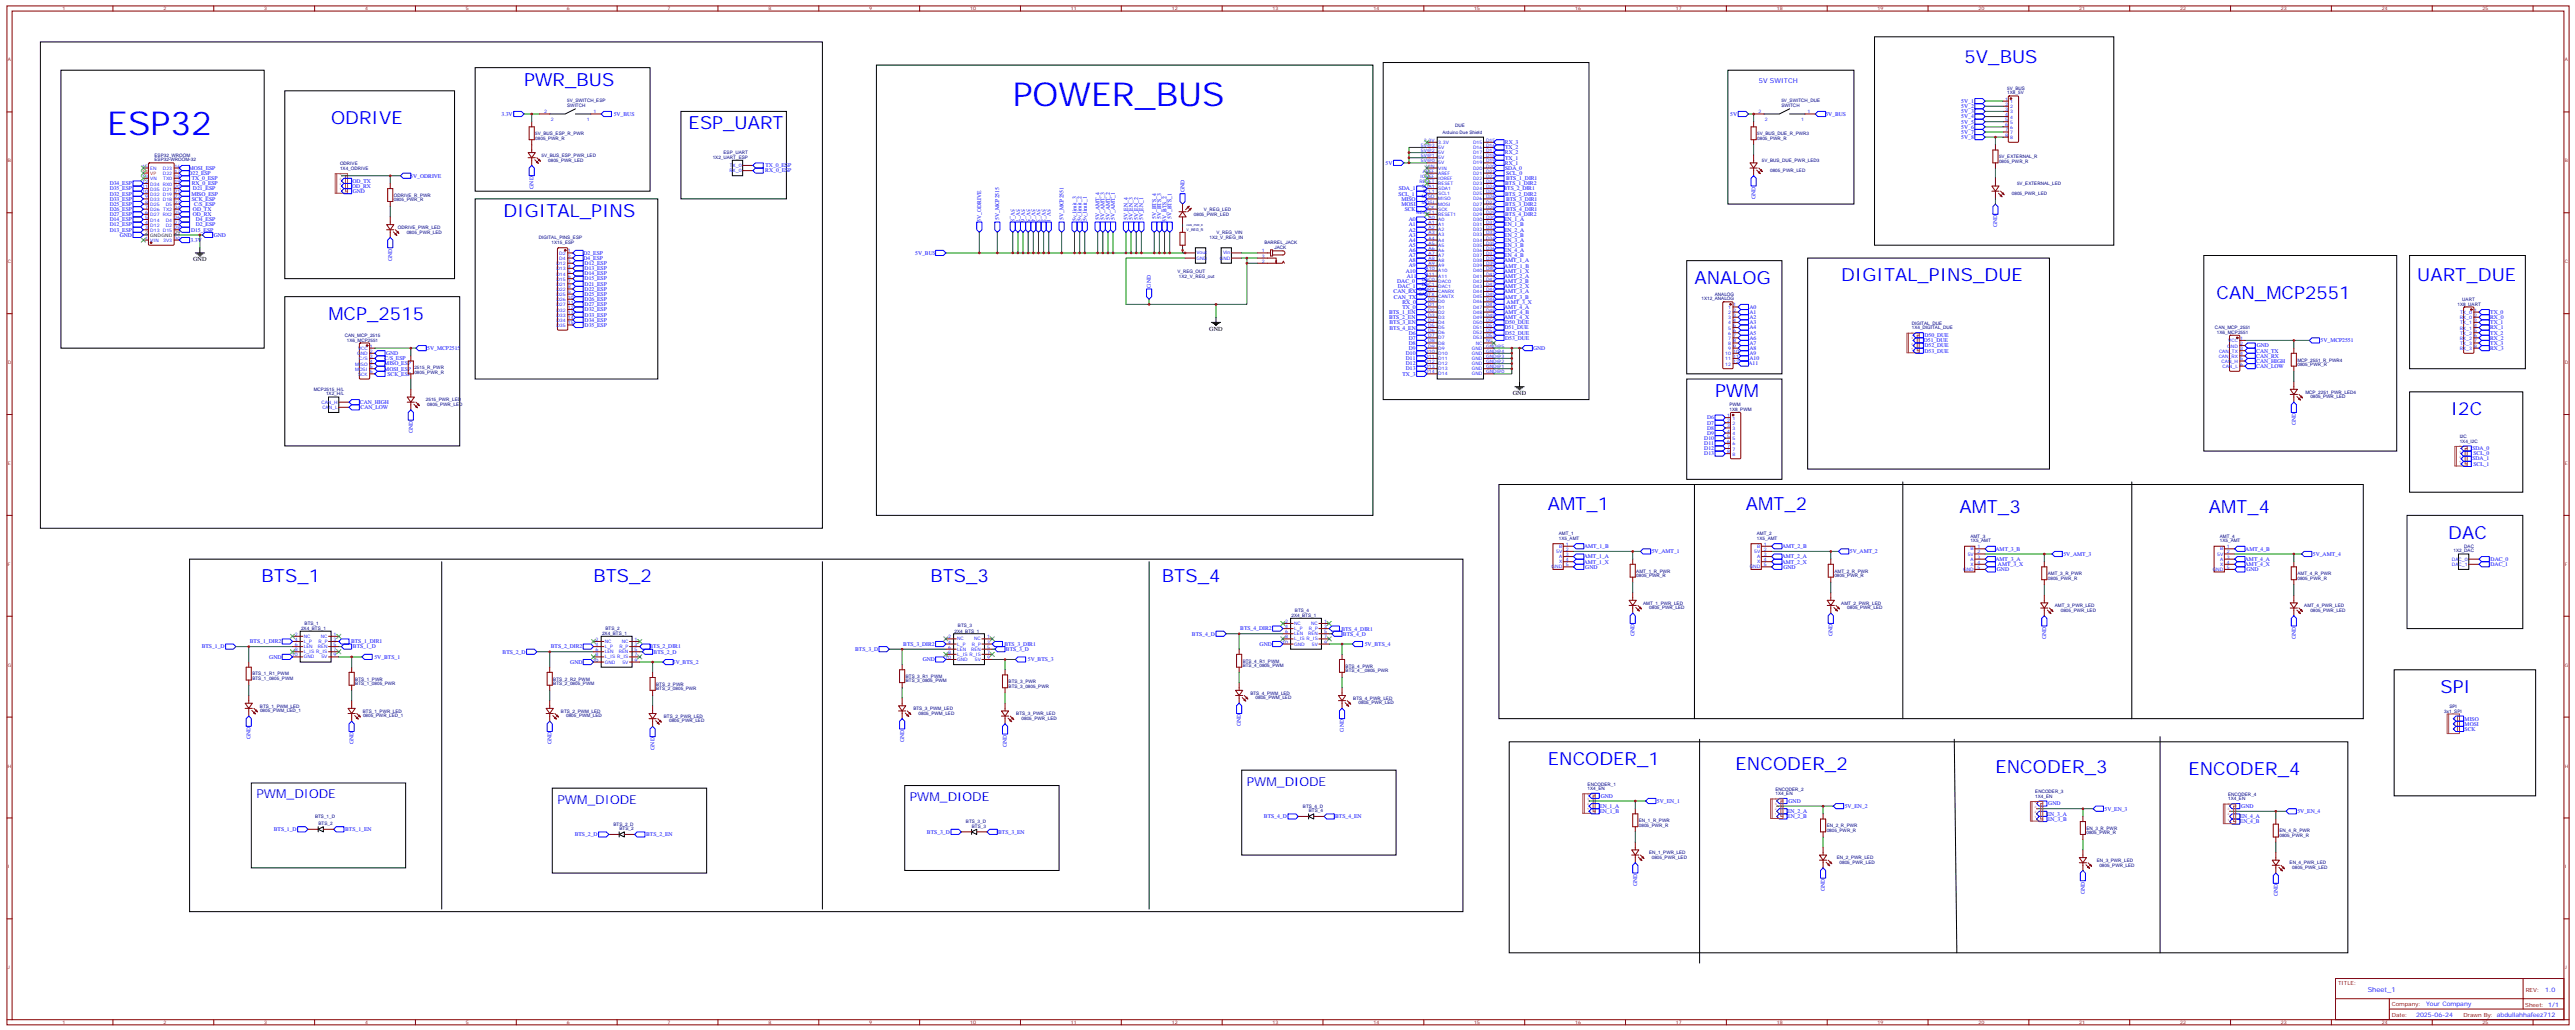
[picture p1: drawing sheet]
<svg xmlns="http://www.w3.org/2000/svg" width="1766mm" height="706mm" viewBox="0 0 1766 706" stroke-linecap="round" stroke-linejoin="round" font-family="sans-serif">
<defs><g id="words">
<g font-size="22.6" fill="#00f">
<text x="694" y="73">POWER_BUS</text>
<text x="74" y="92">ESP32</text>
</g>
<g font-size="12.3" fill="#00f">
<text x="1347" y="43">5V_BUS</text>
<text x="359" y="59">PWR_BUS</text>
<text x="227" y="85">ODRIVE</text>
<text x="472" y="89">ESP_UART</text>
<text x="345" y="149">DIGITAL_PINS</text>
<text x="1162" y="195">ANALOG</text>
<text x="1262" y="193">DIGITAL_PINS_DUE</text>
<text x="1658" y="193">UART_DUE</text>
<text x="1520" y="205">CAN_MCP2551</text>
<text x="225" y="219">MCP_2515</text>
<text x="1176" y="272">PWM</text>
<text x="1680" y="285">I2C</text>
<text x="1061" y="350">AMT_1</text>
<text x="1197" y="350">AMT_2</text>
<text x="1344" y="352">AMT_3</text>
<text x="1515" y="352">AMT_4</text>
<text x="1679" y="369">DAC</text>
<text x="179" y="399">BTS_1</text>
<text x="407" y="399">BTS_2</text>
<text x="638" y="399">BTS_3</text>
<text x="797" y="399">BTS_4</text>
<text x="1673" y="475">SPI</text>
<text x="1061" y="524">ENCODER_1</text>
<text x="1190" y="528">ENCODER_2</text>
<text x="1368" y="530">ENCODER_3</text>
<text x="1501" y="531">ENCODER_4</text>
</g>
<g font-size="8.5" fill="#00f">
<text x="855" y="539">PWM_DIODE</text>
<text x="176" y="547">PWM_DIODE</text>
<text x="382" y="551">PWM_DIODE</text>
<text x="624" y="549">PWM_DIODE</text>
</g>
<g font-size="4.6" fill="#00f">
<text x="1206" y="57">5V SWITCH</text>
<text x="1624" y="680">Sheet_1</text>
</g>
<g font-size="4.2">
<text x="132" y="179">GND</text>
<text x="829" y="227">GND</text>
<text x="1037" y="271">GND</text>
</g>
<g font-size="4.2" fill="#00f">
<text x="1745" y="680">1.0</text>
<text x="1664" y="690">Your Company</text>
<text x="1657" y="697">2025-06-24</text>
</g>
<g font-size="3.9" fill="#00f">
<text x="1345" y="71">5V_1</text>
<text x="1345" y="74">5V_2</text>
<text x="1345" y="78">5V_3</text>
<text x="344" y="79">3.3V</text>
<text x="421" y="79">5V_BUS</text>
<text x="1186" y="79">5V</text>
<text x="1252" y="79">5V_BUS</text>
<text x="1345" y="81">5V_4</text>
<text x="1345" y="85">5V_5</text>
<text x="1345" y="88">5V_6</text>
<text x="1345" y="92">5V_7</text>
<text x="1345" y="95">5V_8</text>
<text x="1032" y="99">RX_3</text>
<text x="1032" y="106">RX_2</text>
<text x="1032" y="102">TX_2</text>
<text x="950" y="113">5V</text>
<text x="1032" y="113">RX_1</text>
<text x="1032" y="109">TX_1</text>
<text x="129" y="120">D22_ESP</text>
<text x="129" y="116">MOSI_ESP</text>
<text x="525" y="118">RX_0_ESP</text>
<text x="525" y="115">TX_0_ESP</text>
<text x="1032" y="116">SDA_0</text>
<text x="1033" y="120">SCL_0</text>
<text x="132" y="124">TX_0_ESP</text>
<text x="242" y="125">OD_TX</text>
<text x="281" y="122">5V_ODRIVE</text>
<text x="1033" y="124">BTS_1_DIR1</text>
<text x="75" y="127">D34_ESP</text>
<text x="75" y="131">D35_ESP</text>
<text x="131" y="127">RX_0_ESP</text>
<text x="132" y="131">D21_ESP</text>
<text x="242" y="129">OD_RX</text>
<text x="366" y="129" transform="rotate(-90 366 129)">GND</text>
<text x="812" y="132" transform="rotate(-90 812 132)">GND</text>
<text x="959" y="130">SDA_1</text>
<text x="1031" y="131">BTS_2_DIR1</text>
<text x="1032" y="127">BTS_1_DIR2</text>
<text x="75" y="134">D32_ESP</text>
<text x="75" y="138">D33_ESP</text>
<text x="131" y="134">MISO_ESP</text>
<text x="132" y="138">SCK_ESP</text>
<text x="242" y="132">GND</text>
<text x="959" y="134">SCL_1</text>
<text x="961" y="138">MISO</text>
<text x="1032" y="134">BTS_2_DIR2</text>
<text x="1033" y="138">BTS_3_DIR1</text>
<text x="1204" y="136" transform="rotate(-90 1204 136)">GND</text>
<text x="75" y="141">D25_ESP</text>
<text x="133" y="141">C/S_ESP</text>
<text x="693" y="143" transform="rotate(90 693 143)">5V_8</text>
<text x="697" y="143" transform="rotate(90 697 143)">5V_7</text>
<text x="700" y="143" transform="rotate(90 700 143)">5V_6</text>
<text x="704" y="143" transform="rotate(90 704 143)">5V_5</text>
<text x="707" y="143" transform="rotate(90 707 143)">5V_4</text>
<text x="711" y="143" transform="rotate(90 711 143)">5V_3</text>
<text x="714" y="143" transform="rotate(90 714 143)">5V_2</text>
<text x="718" y="143" transform="rotate(90 718 143)">5V_1</text>
<text x="961" y="141">MOSI</text>
<text x="1032" y="141">BTS_3_DIR2</text>
<text x="75" y="148">D27_ESP</text>
<text x="75" y="145">D26_ESP</text>
<text x="132" y="148">OD_RX</text>
<text x="132" y="145">OD_TX</text>
<text x="963" y="145">SCK</text>
<text x="1032" y="148">BTS_4_DIR2</text>
<text x="1033" y="145">BTS_4_DIR1</text>
<text x="75" y="155">D12_ESP</text>
<text x="75" y="152">D14_ESP</text>
<text x="134" y="155">D2_ESP</text>
<text x="134" y="152">D4_ESP</text>
<text x="673" y="152" transform="rotate(-90 673 152)">5V_ODRIVE</text>
<text x="685" y="151" transform="rotate(-90 685 151)">5V_MCP2515</text>
<text x="729" y="151" transform="rotate(-90 729 151)">5V_MCP2551</text>
<text x="738" y="152" transform="rotate(-90 738 152)">5v_limit_3</text>
<text x="742" y="152" transform="rotate(-90 742 152)">5v_limit_2</text>
<text x="745" y="152" transform="rotate(-90 745 152)">5v_limit_1</text>
<text x="754" y="151" transform="rotate(-90 754 151)">5V_AMT_4</text>
<text x="757" y="151" transform="rotate(-90 757 151)">5V_AMT_3</text>
<text x="761" y="151" transform="rotate(-90 761 151)">5V_AMT_2</text>
<text x="764" y="151" transform="rotate(-90 764 151)">5V_AMT_1</text>
<text x="773" y="151" transform="rotate(-90 773 151)">5V_EN_4</text>
<text x="777" y="151" transform="rotate(-90 777 151)">5V_EN_3</text>
<text x="780" y="151" transform="rotate(-90 780 151)">5V_EN_2</text>
<text x="784" y="151" transform="rotate(-90 784 151)">5V_EN_1</text>
<text x="793" y="150" transform="rotate(-90 793 150)">5V_BTS_4</text>
<text x="796" y="150" transform="rotate(-90 796 150)">5V_BTS_3</text>
<text x="800" y="152" transform="rotate(-90 800 152)">5V_BTS_2</text>
<text x="803" y="150" transform="rotate(-90 803 150)">5V_BTS_1</text>
<text x="966" y="152">A0</text>
<text x="966" y="155">A1</text>
<text x="1031" y="152">EN_1_A</text>
<text x="1031" y="155">EN_1_B</text>
<text x="1370" y="156" transform="rotate(-90 1370 156)">GND</text>
<text x="75" y="159">D13_ESP</text>
<text x="131" y="159">D15_ESP</text>
<text x="966" y="159">A2</text>
<text x="1031" y="159">EN_2_A</text>
<text x="82" y="162">GND</text>
<text x="131" y="166">3.3V</text>
<text x="147" y="162">GND</text>
<text x="966" y="162">A3</text>
<text x="966" y="166">A4</text>
<text x="1031" y="166">EN_3_A</text>
<text x="1031" y="162">EN_2_B</text>
<text x="966" y="169">A5</text>
<text x="966" y="173">A6</text>
<text x="1031" y="173">EN_4_A</text>
<text x="1031" y="169">EN_3_B</text>
<text x="269" y="179" transform="rotate(-90 269 179)">GND</text>
<text x="400" y="175">D2_ESP</text>
<text x="400" y="178">D4_ESP</text>
<text x="628" y="175">5V_BUS</text>
<text x="966" y="176">A7</text>
<text x="966" y="180">A8</text>
<text x="1031" y="180">AMT_1_A</text>
<text x="1031" y="176">EN_4_B</text>
<text x="401" y="182">D12_ESP</text>
<text x="401" y="185">D13_ESP</text>
<text x="966" y="183">A9</text>
<text x="1031" y="183">AMT_1_B</text>
<text x="401" y="189">D14_ESP</text>
<text x="964" y="187">A10</text>
<text x="965" y="191">A11</text>
<text x="1031" y="191">AMT_2_A</text>
<text x="1031" y="187">AMT_1_X</text>
<text x="401" y="192">D15_ESP</text>
<text x="401" y="196">D21_ESP</text>
<text x="789" y="197" transform="rotate(-90 789 197)">GND</text>
<text x="958" y="194">DAC_0</text>
<text x="959" y="198">DAC_1</text>
<text x="1031" y="198">AMT_2_X</text>
<text x="1031" y="194">AMT_2_B</text>
<text x="401" y="199">D22_ESP</text>
<text x="401" y="203">D25_ESP</text>
<text x="956" y="201">CAN_RX</text>
<text x="1031" y="201">AMT_3_A</text>
<text x="401" y="206">D26_ESP</text>
<text x="401" y="210">D27_ESP</text>
<text x="956" y="205">CAN_TX</text>
<text x="962" y="208">RX_0</text>
<text x="1031" y="205">AMT_3_B</text>
<text x="1033" y="208">AMT_3_X</text>
<text x="401" y="213">D32_ESP</text>
<text x="952" y="215">BTS_1_EN</text>
<text x="962" y="212">TX_0</text>
<text x="1031" y="212">AMT_4_A</text>
<text x="1032" y="215">AMT_4_B</text>
<text x="1200" y="212">A0</text>
<text x="1200" y="215">A1</text>
<text x="1708" y="215">TX_0</text>
<text x="401" y="217">D33_ESP</text>
<text x="401" y="221">D34_ESP</text>
<text x="952" y="219">BTS_2_EN</text>
<text x="1031" y="219">AMT_4_X</text>
<text x="1200" y="219">A2</text>
<text x="1707" y="219">RX_0</text>
<text x="401" y="224">D35_ESP</text>
<text x="953" y="222">BTS_3_EN</text>
<text x="953" y="226">BTS_4_EN</text>
<text x="1032" y="226">D51_DUE</text>
<text x="1032" y="222">D50_DUE</text>
<text x="1200" y="222">A3</text>
<text x="1200" y="226">A4</text>
<text x="1707" y="226">RX_1</text>
<text x="1708" y="222">TX_1</text>
<text x="966" y="229">D6</text>
<text x="966" y="233">D7</text>
<text x="1032" y="229">D52_DUE</text>
<text x="1032" y="233">D53_DUE</text>
<text x="1200" y="229">A5</text>
<text x="1200" y="233">A6</text>
<text x="1320" y="231">D50_DUE</text>
<text x="1707" y="233">RX_2</text>
<text x="1708" y="229">TX_2</text>
<text x="293" y="240">5V_MCP2515</text>
<text x="966" y="236">D8</text>
<text x="966" y="240">D9</text>
<text x="1051" y="240">GND</text>
<text x="1200" y="236">A7</text>
<text x="1200" y="240">A8</text>
<text x="1319" y="235">D51_DUE</text>
<text x="1320" y="238">D52_DUE</text>
<text x="1547" y="238">GND</text>
<text x="1591" y="235">5V_MCP2551</text>
<text x="1707" y="240">RX_3</text>
<text x="1708" y="236">TX_3</text>
<text x="265" y="243">GND</text>
<text x="964" y="243">D10</text>
<text x="1200" y="243">A9</text>
<text x="1320" y="242">D53_DUE</text>
<text x="1547" y="242">CAN_TX</text>
<text x="1547" y="245">CAN_RX</text>
<text x="264" y="250">MISO_ESP</text>
<text x="264" y="247">C/S_ESP</text>
<text x="964" y="247">D11</text>
<text x="964" y="250">D12</text>
<text x="1199" y="250">A11</text>
<text x="1200" y="247">A10</text>
<text x="1547" y="249">CAN_HIGH</text>
<text x="264" y="254">MOSI_ESP</text>
<text x="266" y="258">SCK_ESP</text>
<text x="962" y="258">TX_3</text>
<text x="964" y="254">D13</text>
<text x="1547" y="252">CAN_LOW</text>
<text x="247" y="277">CAN_HIGH</text>
<text x="247" y="280">CAN_LOW</text>
<text x="1171" y="288">D6</text>
<text x="1171" y="291">D7</text>
<text x="1574" y="292" transform="rotate(-90 1574 292)">GND</text>
<text x="283" y="297" transform="rotate(-90 283 297)">GND</text>
<text x="1171" y="295">D8</text>
<text x="1171" y="298">D9</text>
<text x="1169" y="302">D10</text>
<text x="1169" y="305">D11</text>
<text x="1169" y="309">D12</text>
<text x="1695" y="309">SDA_0</text>
<text x="1169" y="312">D13</text>
<text x="1695" y="316">SDA_1</text>
<text x="1696" y="312">SCL_0</text>
<text x="1696" y="319">SCL_1</text>
<text x="1086" y="376">AMT_1_B</text>
<text x="1222" y="376">AMT_2_B</text>
<text x="1368" y="377">AMT_3_B</text>
<text x="1540" y="378">AMT_4_B</text>
<text x="1086" y="383">AMT_1_A</text>
<text x="1133" y="379">5V_AMT_1</text>
<text x="1222" y="383">AMT_2_A</text>
<text x="1268" y="379">5V_AMT_2</text>
<text x="1415" y="381">5V_AMT_3</text>
<text x="1586" y="381">5V_AMT_4</text>
<text x="1086" y="386">AMT_1_X</text>
<text x="1087" y="390">GND</text>
<text x="1222" y="386">AMT_2_X</text>
<text x="1223" y="390">GND</text>
<text x="1368" y="385">AMT_3_A</text>
<text x="1370" y="388">AMT_3_X</text>
<text x="1539" y="385">AMT_4_A</text>
<text x="1539" y="388">AMT_4_X</text>
<text x="1708" y="388">DAC_1</text>
<text x="1708" y="385">DAC_0</text>
<text x="1369" y="392">GND</text>
<text x="1540" y="392">GND</text>
<text x="817" y="436">BTS_4_D</text>
<text x="850" y="432">BTS_4_DIR2</text>
<text x="920" y="432">BTS_4_DIR1</text>
<text x="921" y="436">BTS_4_D</text>
<text x="1121" y="436" transform="rotate(-90 1121 436)">GND</text>
<text x="1257" y="436" transform="rotate(-90 1257 436)">GND</text>
<text x="171" y="441">BTS_1_DIR2</text>
<text x="241" y="441">BTS_1_DIR1</text>
<text x="619" y="443">BTS_3_DIR2</text>
<text x="689" y="443">BTS_3_DIR1</text>
<text x="864" y="443">GND</text>
<text x="936" y="443">5V_BTS_4</text>
<text x="1403" y="438" transform="rotate(-90 1403 438)">GND</text>
<text x="1574" y="438" transform="rotate(-90 1574 438)">GND</text>
<text x="138" y="445">BTS_1_D</text>
<text x="242" y="445">BTS_1_D</text>
<text x="345" y="448">BTS_2_D</text>
<text x="378" y="445">BTS_2_DIR2</text>
<text x="445" y="445">BTS_2_DIR1</text>
<text x="448" y="448">BTS_2_D</text>
<text x="586" y="446">BTS_3_D</text>
<text x="690" y="446">BTS_3_D</text>
<text x="185" y="452">GND</text>
<text x="257" y="452">5V_BTS_1</text>
<text x="391" y="455">GND</text>
<text x="461" y="455">5V_BTS_2</text>
<text x="633" y="453">GND</text>
<text x="705" y="453">5V_BTS_3</text>
<text x="851" y="498" transform="rotate(-90 851 498)">GND</text>
<text x="1690" y="494">MISO</text>
<text x="1690" y="497">MOSI</text>
<text x="921" y="502" transform="rotate(-90 921 502)">GND</text>
<text x="1690" y="501">SCK</text>
<text x="172" y="507" transform="rotate(-90 172 507)">GND</text>
<text x="620" y="509" transform="rotate(-90 620 509)">GND</text>
<text x="242" y="510" transform="rotate(-90 242 510)">GND</text>
<text x="378" y="510" transform="rotate(-90 378 510)">GND</text>
<text x="449" y="514" transform="rotate(-90 449 514)">GND</text>
<text x="690" y="512" transform="rotate(-90 690 512)">GND</text>
<text x="1098" y="547">GND</text>
<text x="1136" y="550">5V_EN_1</text>
<text x="1226" y="550">GND</text>
<text x="1097" y="554">EN_1_A</text>
<text x="1097" y="557">EN_1_B</text>
<text x="1225" y="557">EN_2_A</text>
<text x="1265" y="554">5V_EN_2</text>
<text x="1405" y="552">GND</text>
<text x="1443" y="556">5V_EN_3</text>
<text x="1537" y="554">GND</text>
<text x="1575" y="557">5V_EN_4</text>
<text x="867" y="561">BTS_4_D</text>
<text x="916" y="561">BTS_4_EN</text>
<text x="1225" y="561">EN_2_B</text>
<text x="1403" y="559">EN_3_A</text>
<text x="1404" y="563">EN_3_B</text>
<text x="1536" y="561">EN_4_A</text>
<text x="188" y="570">BTS_1_D</text>
<text x="237" y="570">BTS_1_EN</text>
<text x="1536" y="564">EN_4_B</text>
<text x="394" y="573">BTS_2_D</text>
<text x="443" y="573">BTS_2_EN</text>
<text x="636" y="572">BTS_3_D</text>
<text x="684" y="572">BTS_3_EN</text>
<text x="1123" y="607" transform="rotate(-90 1123 607)">GND</text>
<text x="1251" y="611" transform="rotate(-90 1251 611)">GND</text>
<text x="1429" y="613" transform="rotate(-90 1429 613)">GND</text>
<text x="1562" y="614" transform="rotate(-90 1562 614)">GND</text>
</g>
<g font-size="3.9" fill="#800">
<text x="1603" y="675">TITLE:</text>
<text x="1732" y="680">REV:</text>
<text x="1640" y="690">Company:</text>
<text x="1731" y="690">Sheet: 1/1</text>
<text x="1640" y="697">Date:</text>
<text x="1689" y="697">Drawn By: abdullahhafeez712</text>
</g>
<g font-size="3.2" fill="#800">
<text x="43" y="7">1</text>
<text x="112" y="7">2</text>
<text x="181" y="7">3</text>
<text x="250" y="7">4</text>
<text x="319" y="7">5</text>
<text x="389" y="7">6</text>
<text x="458" y="7">7</text>
<text x="527" y="7">8</text>
<text x="596" y="7">9</text>
<text x="665" y="7">10</text>
<text x="734" y="7">11</text>
<text x="803" y="7">12</text>
<text x="873" y="7">13</text>
<text x="942" y="7">14</text>
<text x="1011" y="7">15</text>
<text x="1080" y="7">16</text>
<text x="1149" y="7">17</text>
<text x="1218" y="7">18</text>
<text x="1287" y="7">19</text>
<text x="1357" y="7">20</text>
<text x="1426" y="7">21</text>
<text x="1495" y="7">22</text>
<text x="1564" y="7">23</text>
<text x="1633" y="7">24</text>
<text x="1702" y="7">25</text>
<text x="5" y="42">A</text>
<text x="1759" y="42">A</text>
<text x="5" y="111">B</text>
<text x="1759" y="111">B</text>
<text x="5" y="180">C</text>
<text x="1759" y="180">C</text>
<text x="5" y="250">D</text>
<text x="1759" y="250">D</text>
<text x="5" y="319">E</text>
<text x="1759" y="319">E</text>
<text x="5" y="388">F</text>
<text x="1759" y="388">F</text>
<text x="5" y="457">G</text>
<text x="1759" y="457">G</text>
<text x="5" y="526">H</text>
<text x="1759" y="526">H</text>
<text x="5" y="595">I</text>
<text x="1759" y="595">I</text>
<text x="5" y="664">J</text>
<text x="1759" y="664">J</text>
<text x="43" y="702">1</text>
<text x="112" y="702">2</text>
<text x="181" y="702">3</text>
<text x="250" y="702">4</text>
<text x="319" y="702">5</text>
<text x="389" y="702">6</text>
<text x="458" y="702">7</text>
<text x="527" y="702">8</text>
<text x="596" y="702">9</text>
<text x="665" y="702">10</text>
<text x="734" y="702">11</text>
<text x="803" y="702">12</text>
<text x="873" y="702">13</text>
<text x="942" y="702">14</text>
<text x="1011" y="702">15</text>
<text x="1080" y="702">16</text>
<text x="1149" y="702">17</text>
<text x="1218" y="702">18</text>
<text x="1287" y="702">19</text>
<text x="1357" y="702">20</text>
<text x="1426" y="702">21</text>
<text x="1495" y="702">22</text>
<text x="1564" y="702">23</text>
<text x="1633" y="702">24</text>
<text x="1702" y="702">25</text>
</g>
<g font-size="3.2" fill="#000080">
<text x="1376" y="65">1X8_5V</text>
<text x="1376" y="61">5V_BUS</text>
<text x="389" y="70">5V_SWITCH_ESP</text>
<text x="1222" y="70">5V_SWITCH_DUE</text>
<text x="389" y="73">SWITCH</text>
<text x="1222" y="73">SWITCH</text>
<text x="998" y="87">DUE</text>
<text x="367" y="96">0805_PWR_R</text>
<text x="367" y="93">5V_BUS_ESP_R_PWR</text>
<text x="989" y="92">Arduino Due Shield</text>
<text x="1205" y="96">0805_PWR_R</text>
<text x="1205" y="93">5V_BUS_DUE_R_PWR3</text>
<text x="106" y="107">ESP32_WROOM</text>
<text x="371" y="108">5V_BUS_ESP_PWR_LED</text>
<text x="496" y="106">ESP_UART</text>
<text x="106" y="110">ESP32-WROOM-32</text>
<text x="233" y="113">ODRIVE</text>
<text x="376" y="111">0805_PWR_LED</text>
<text x="489" y="109">1X2_UART_ESP</text>
<text x="1208" y="111">5V_BUS_DUE_PWR_LED3</text>
<text x="1371" y="112">0805_PWR_R</text>
<text x="1371" y="109">5V_EXTERNAL_R</text>
<text x="233" y="117">1X4_ODRIVE</text>
<text x="1214" y="118">0805_PWR_LED</text>
<text x="1383" y="127">5V_EXTERNAL_LED</text>
<text x="270" y="135">ODRIVE_R_PWR</text>
<text x="1380" y="134">0805_PWR_LED</text>
<text x="270" y="138">0805_PWR_R</text>
<text x="819" y="148">0805_PWR_LED</text>
<text x="826" y="145">V_REG_LED</text>
<text x="273" y="157">ODRIVE_PWR_LED</text>
<text x="279" y="160">0805_PWR_LED</text>
<text x="834" y="160">V_REG_VIN</text>
<text x="370" y="164">DIGITAL_PINS_ESP</text>
<text x="378" y="168">1X15_ESP</text>
<text x="829" y="164">1X2_V_REG_IN</text>
<text x="867" y="167">BARREL_JACK</text>
<text x="874" y="171">JACK</text>
<text x="807" y="187">V_REG_OUT</text>
<text x="808" y="190">1X2_V_REG_out</text>
<text x="1176" y="203">ANALOG</text>
<text x="1167" y="206">1X12_ANALOG</text>
<text x="1685" y="210">1X8_UART</text>
<text x="1688" y="206">UART</text>
<text x="1311" y="226">1X4_DIGITAL_DUE</text>
<text x="1311" y="223">DIGITAL_DUE</text>
<text x="1519" y="226">CAN_MCP_2551</text>
<text x="236" y="231">CAN_MCP_2515</text>
<text x="1520" y="229">1X6_MCP2551</text>
<text x="238" y="235">1X6_MCP2551</text>
<text x="1575" y="251">0805_PWR_R</text>
<text x="1575" y="248">MCP_2551_R_PWR4</text>
<text x="284" y="256">0805_PWR_R</text>
<text x="284" y="253">2515_R_PWR</text>
<text x="215" y="268">MCP2515_H/L</text>
<text x="1581" y="270">MCP_2251_PWR_LED4</text>
<text x="224" y="271">1X2_H/L</text>
<text x="292" y="275">2515_PWR_LED</text>
<text x="1584" y="273">0805_PWR_LED</text>
<text x="293" y="278">0805_PWR_LED</text>
<text x="1186" y="282">1X8_PWM</text>
<text x="1186" y="278">PWM</text>
<text x="1687" y="303">1X4_I2C</text>
<text x="1687" y="300">I2C</text>
<text x="1069" y="370">1X5_AMT</text>
<text x="1069" y="367">AMT_1</text>
<text x="1205" y="370">1X5_AMT</text>
<text x="1205" y="367">AMT_2</text>
<text x="1351" y="372">1X5_AMT</text>
<text x="1351" y="369">AMT_3</text>
<text x="1522" y="372">1X5_AMT</text>
<text x="1522" y="369">AMT_4</text>
<text x="1690" y="376">DAC</text>
<text x="1682" y="379">1X2_DAC</text>
<text x="1122" y="396">0805_PWR_R</text>
<text x="1122" y="393">AMT_1_R_PWR</text>
<text x="1258" y="396">0805_PWR_R</text>
<text x="1258" y="393">AMT_2_R_PWR</text>
<text x="1404" y="394">AMT_3_R_PWR</text>
<text x="1575" y="394">AMT_4_R_PWR</text>
<text x="1404" y="397">0805_PWR_R</text>
<text x="1575" y="397">0805_PWR_R</text>
<text x="888" y="420">BTS_4</text>
<text x="1127" y="414">AMT_1_PWR_LED</text>
<text x="1131" y="418">0805_PWR_LED</text>
<text x="1263" y="414">AMT_2_PWR_LED</text>
<text x="1267" y="418">0805_PWR_LED</text>
<text x="1409" y="416">AMT_3_PWR_LED</text>
<text x="1413" y="419">0805_PWR_LED</text>
<text x="1580" y="416">AMT_4_PWR_LED</text>
<text x="1584" y="419">0805_PWR_LED</text>
<text x="886" y="423">2X4_BTS_1</text>
<text x="209" y="428">BTS_1</text>
<text x="415" y="432">BTS_2</text>
<text x="657" y="430">BTS_3</text>
<text x="206" y="432">2X4_BTS_1</text>
<text x="413" y="436">2X4_BTS_1</text>
<text x="654" y="434">2X4_BTS_1</text>
<text x="852" y="454">BTS_4_R1_PWM</text>
<text x="852" y="457">BTS_4_0805_PWM</text>
<text x="923" y="461">BTS_4__0805_PWR</text>
<text x="923" y="458">BTS_4_PWR</text>
<text x="173" y="466">BTS_1_0805_PWM</text>
<text x="173" y="463">BTS_1_R1_PWM</text>
<text x="244" y="467">BTS_1_PWR</text>
<text x="379" y="467">BTS_2_R2_PWM</text>
<text x="621" y="468">BTS_3_0805_PWM</text>
<text x="621" y="465">BTS_3_R1_PWM</text>
<text x="244" y="470">BTS_1_0805_PWR</text>
<text x="379" y="470">BTS_2_0805_PWM</text>
<text x="450" y="473">BTS_2_0805_PWR</text>
<text x="450" y="470">BTS_2_PWR</text>
<text x="692" y="471">BTS_3_0805_PWR</text>
<text x="692" y="468">BTS_3_PWR</text>
<text x="857" y="476">BTS_4_PWM_LED</text>
<text x="861" y="479">0805_PWM_LED</text>
<text x="928" y="480">BTS_4_PWR_LED</text>
<text x="178" y="485">BTS_1_PWM_LED</text>
<text x="932" y="483">0805_PWR_LED</text>
<text x="1680" y="485">SPI</text>
<text x="178" y="488">0805_PWM_LED_1</text>
<text x="249" y="488">BTS_1_PWR_LED</text>
<text x="249" y="492">0805_PWR_LED_1</text>
<text x="385" y="489">BTS_2_PWM_LED</text>
<text x="388" y="492">0805_PWM_LED</text>
<text x="626" y="487">BTS_3_PWM_LED</text>
<text x="630" y="490">0805_PWM_LED</text>
<text x="697" y="490">BTS_3_PWR_LED</text>
<text x="1676" y="489">3x1_SPI</text>
<text x="455" y="492">BTS_2_PWR_LED</text>
<text x="459" y="495">0805_PWR_LED</text>
<text x="700" y="493">0805_PWR_LED</text>
<text x="1089" y="539">ENCODER_1</text>
<text x="1089" y="542">1X4_EN</text>
<text x="1217" y="545">1X4_EN</text>
<text x="1217" y="542">ENCODER_2</text>
<text x="1396" y="544">ENCODER_3</text>
<text x="1528" y="546">ENCODER_4</text>
<text x="1396" y="547">1X4_EN</text>
<text x="1528" y="549">1X4_EN</text>
<text x="893" y="554">BTS_4_D</text>
<text x="897" y="557">BTS_4</text>
<text x="216" y="561">BTS_1_D</text>
<text x="1124" y="564">EN_1_R_PWR</text>
<text x="218" y="566">BTS_2</text>
<text x="421" y="566">BTS_2_D</text>
<text x="425" y="569">BTS_2</text>
<text x="662" y="564">BTS_3_D</text>
<text x="666" y="567">BTS_3</text>
<text x="1124" y="567">0805_PWR_R</text>
<text x="1253" y="567">EN_2_R_PWR</text>
<text x="1431" y="569">EN_3_R_PWR</text>
<text x="1253" y="570">0805_PWR_R</text>
<text x="1431" y="572">0805_PWR_R</text>
<text x="1563" y="574">0805_PWR_R</text>
<text x="1563" y="571">EN_4_R_PWR</text>
<text x="1131" y="586">EN_1_PWR_LED</text>
<text x="1133" y="589">0805_PWR_LED</text>
<text x="1260" y="589">EN_2_PWR_LED</text>
<text x="1261" y="592">0805_PWR_LED</text>
<text x="1438" y="591">EN_3_PWR_LED</text>
<text x="1570" y="593">EN_4_PWR_LED</text>
<text x="1440" y="594">0805_PWR_LED</text>
<text x="1572" y="596">0805_PWR_LED</text>
</g>
<g font-size="3.2" fill="#00f">
<text x="1375" y="69">1</text>
<text x="1378" y="71">1</text>
<text x="373" y="78">2</text>
<text x="407" y="78">1</text>
<text x="1206" y="78">2</text>
<text x="1239" y="78">1</text>
<text x="1375" y="72">2</text>
<text x="1375" y="76">3</text>
<text x="1378" y="74">2</text>
<text x="1378" y="78">3</text>
<text x="378" y="83">2</text>
<text x="402" y="83">1</text>
<text x="1210" y="83">2</text>
<text x="1235" y="83">1</text>
<text x="1375" y="80">4</text>
<text x="1375" y="83">5</text>
<text x="1378" y="81">4</text>
<text x="1375" y="87">6</text>
<text x="1378" y="85">5</text>
<text x="1378" y="88">6</text>
<text x="1375" y="90">7</text>
<text x="1375" y="94">8</text>
<text x="1378" y="92">7</text>
<text x="1378" y="95">8</text>
<text x="974" y="101">5V@3</text>
<text x="976" y="97">3.3V</text>
<text x="986" y="99">3.3V</text>
<text x="1010" y="99">D15</text>
<text x="1019" y="97">D15</text>
<text x="1019" y="101">D16</text>
<text x="974" y="108">5V@1</text>
<text x="974" y="104">5V@2</text>
<text x="986" y="106">5V</text>
<text x="986" y="102">5V</text>
<text x="1010" y="102">D16</text>
<text x="1010" y="106">D17</text>
<text x="1019" y="104">D17</text>
<text x="1019" y="108">D18</text>
<text x="974" y="111">5V@0</text>
<text x="986" y="113">5V</text>
<text x="986" y="109">5V</text>
<text x="1010" y="109">D18</text>
<text x="1010" y="113">D19</text>
<text x="1019" y="111">D19</text>
<text x="98" y="115">15</text>
<text x="103" y="117">EN</text>
<text x="112" y="117">D23</text>
<text x="120" y="115">16</text>
<text x="120" y="118">17</text>
<text x="500" y="118">RX_0</text>
<text x="500" y="114">TX_0</text>
<text x="976" y="118">AREF</text>
<text x="978" y="115">VIN</text>
<text x="986" y="116">VIN</text>
<text x="986" y="120">AREF</text>
<text x="1010" y="116">D20</text>
<text x="1010" y="120">D21</text>
<text x="1019" y="115">D20</text>
<text x="1019" y="118">D21</text>
<text x="98" y="125">12</text>
<text x="98" y="122">13</text>
<text x="103" y="124">VN</text>
<text x="112" y="120">D22</text>
<text x="112" y="124">TX0</text>
<text x="120" y="122">18</text>
<text x="120" y="125">19</text>
<text x="973" y="125">RESET</text>
<text x="974" y="122">IOREF</text>
<text x="986" y="123">IOREF</text>
<text x="1010" y="123">D22</text>
<text x="1019" y="122">D22</text>
<text x="1019" y="125">D23</text>
<text x="98" y="129">11</text>
<text x="103" y="131">D35 D21</text>
<text x="103" y="127">D34 RX0</text>
<text x="120" y="129">20</text>
<text x="975" y="129">SDA1</text>
<text x="986" y="127">RESET</text>
<text x="986" y="130">SDA1</text>
<text x="1010" y="127">D23</text>
<text x="1010" y="130">D24</text>
<text x="1019" y="129">D24</text>
<text x="98" y="132">10</text>
<text x="100" y="136">9</text>
<text x="103" y="138">D33 D18</text>
<text x="103" y="134">D32 D19</text>
<text x="120" y="132">21</text>
<text x="120" y="136">22</text>
<text x="975" y="136">MISO</text>
<text x="976" y="132">SCL1</text>
<text x="986" y="134">SCL1</text>
<text x="986" y="137">MISO</text>
<text x="1010" y="134">D25</text>
<text x="1010" y="137">D26</text>
<text x="1019" y="132">D25</text>
<text x="1019" y="136">D26</text>
<text x="100" y="143">7</text>
<text x="100" y="140">8</text>
<text x="103" y="141">D25</text>
<text x="114" y="141">D5</text>
<text x="120" y="140">23</text>
<text x="120" y="143">24</text>
<text x="975" y="140">MOSI</text>
<text x="977" y="143">SCK</text>
<text x="986" y="141">MOSI</text>
<text x="1010" y="141">D27</text>
<text x="1019" y="140">D27</text>
<text x="1019" y="143">D28</text>
<text x="100" y="147">6</text>
<text x="103" y="148">D27 RX2</text>
<text x="103" y="145">D26</text>
<text x="112" y="145">TX2</text>
<text x="120" y="147">25</text>
<text x="971" y="147">RESET1</text>
<text x="986" y="144">SCK</text>
<text x="986" y="148">RESET1</text>
<text x="1010" y="144">D28</text>
<text x="1010" y="148">D29</text>
<text x="1019" y="147">D29</text>
<text x="100" y="154">4</text>
<text x="100" y="150">5</text>
<text x="103" y="155">D12</text>
<text x="103" y="152">D14</text>
<text x="114" y="152">D4</text>
<text x="114" y="155">D2</text>
<text x="120" y="150">26</text>
<text x="120" y="154">27</text>
<text x="980" y="150">A0</text>
<text x="980" y="154">A1</text>
<text x="986" y="152">A0</text>
<text x="986" y="155">A1</text>
<text x="1010" y="152">D30</text>
<text x="1010" y="155">D31</text>
<text x="1019" y="150">D30</text>
<text x="1019" y="154">D31</text>
<text x="100" y="157">3</text>
<text x="103" y="159">D13 D15</text>
<text x="120" y="157">28</text>
<text x="980" y="157">A2</text>
<text x="980" y="161">A3</text>
<text x="986" y="159">A2</text>
<text x="1010" y="159">D32</text>
<text x="1019" y="157">D32</text>
<text x="1019" y="161">D33</text>
<text x="100" y="164">1</text>
<text x="103" y="166">VIN</text>
<text x="112" y="166">3V3</text>
<text x="120" y="164">30</text>
<text x="980" y="164">A4</text>
<text x="980" y="168">A5</text>
<text x="986" y="162">A3</text>
<text x="986" y="166">A4</text>
<text x="1010" y="162">D33</text>
<text x="1010" y="166">D34</text>
<text x="1019" y="164">D34</text>
<text x="1019" y="168">D35</text>
<text x="389" y="173">1</text>
<text x="865" y="173">1</text>
<text x="980" y="171">A6</text>
<text x="986" y="169">A5</text>
<text x="986" y="173">A6</text>
<text x="1010" y="169">D35</text>
<text x="1010" y="173">D36</text>
<text x="1019" y="171">D36</text>
<text x="384" y="175">D2</text>
<text x="384" y="178">D4</text>
<text x="389" y="177">2</text>
<text x="820" y="174">Vout</text>
<text x="820" y="178">GND</text>
<text x="836" y="178">GND</text>
<text x="839" y="174">Vin</text>
<text x="865" y="177">3</text>
<text x="980" y="175">A7</text>
<text x="980" y="178">A8</text>
<text x="986" y="176">A7</text>
<text x="986" y="180">A8</text>
<text x="1010" y="176">D37</text>
<text x="1010" y="180">D38</text>
<text x="1019" y="175">D37</text>
<text x="1019" y="178">D38</text>
<text x="382" y="182">D12</text>
<text x="382" y="185">D13</text>
<text x="389" y="180">3</text>
<text x="389" y="184">4</text>
<text x="865" y="180">2</text>
<text x="978" y="185">A10</text>
<text x="980" y="182">A9</text>
<text x="986" y="183">A9</text>
<text x="1010" y="183">D39</text>
<text x="1019" y="182">D39</text>
<text x="1019" y="185">D40</text>
<text x="382" y="189">D14</text>
<text x="389" y="187">5</text>
<text x="389" y="191">6</text>
<text x="978" y="189">A11</text>
<text x="986" y="187">A10</text>
<text x="986" y="190">A11</text>
<text x="1010" y="187">D40</text>
<text x="1010" y="190">D41</text>
<text x="1019" y="189">D41</text>
<text x="382" y="192">D15</text>
<text x="382" y="196">D21</text>
<text x="389" y="194">7</text>
<text x="389" y="198">8</text>
<text x="975" y="192">DAC0</text>
<text x="975" y="196">DAC1</text>
<text x="986" y="194">DAC0</text>
<text x="986" y="197">DAC1</text>
<text x="1010" y="194">D42</text>
<text x="1010" y="197">D43</text>
<text x="1019" y="192">D42</text>
<text x="1019" y="196">D43</text>
<text x="382" y="199">D22</text>
<text x="382" y="203">D25</text>
<text x="389" y="201">9</text>
<text x="973" y="199">CANRX</text>
<text x="973" y="203">CANTX</text>
<text x="986" y="201">CANRX</text>
<text x="1010" y="201">D44</text>
<text x="1019" y="199">D44</text>
<text x="1019" y="203">D45</text>
<text x="382" y="207">D26</text>
<text x="389" y="205">10</text>
<text x="389" y="208">11</text>
<text x="979" y="207">D0</text>
<text x="986" y="204">CANTX</text>
<text x="986" y="208">D0</text>
<text x="1010" y="204">D45</text>
<text x="1010" y="208">D46</text>
<text x="1019" y="207">D46</text>
<text x="382" y="210">D27</text>
<text x="382" y="214">D32</text>
<text x="389" y="212">12</text>
<text x="389" y="215">13</text>
<text x="979" y="210">D1</text>
<text x="979" y="214">D2</text>
<text x="986" y="211">D1</text>
<text x="986" y="215">D2</text>
<text x="1010" y="211">D47</text>
<text x="1010" y="215">D48</text>
<text x="1019" y="210">D47</text>
<text x="1019" y="214">D48</text>
<text x="1185" y="212">1</text>
<text x="1185" y="215">2</text>
<text x="1189" y="210">1</text>
<text x="1189" y="214">2</text>
<text x="1687" y="215">TX_0</text>
<text x="1697" y="214">1</text>
<text x="382" y="217">D33</text>
<text x="382" y="221">D34</text>
<text x="389" y="219">14</text>
<text x="979" y="217">D3</text>
<text x="979" y="221">D4</text>
<text x="986" y="219">D3</text>
<text x="1010" y="219">D49</text>
<text x="1019" y="217">D49</text>
<text x="1019" y="221">D50</text>
<text x="1185" y="219">3</text>
<text x="1189" y="217">3</text>
<text x="1189" y="221">4</text>
<text x="1687" y="219">RX_0</text>
<text x="1697" y="217">2</text>
<text x="1697" y="221">3</text>
<text x="382" y="224">D35</text>
<text x="389" y="222">15</text>
<text x="979" y="224">D5</text>
<text x="979" y="228">D6</text>
<text x="986" y="222">D4</text>
<text x="986" y="226">D5</text>
<text x="1010" y="222">D50</text>
<text x="1010" y="226">D51</text>
<text x="1019" y="224">D51</text>
<text x="1019" y="228">D52</text>
<text x="1185" y="222">4</text>
<text x="1185" y="226">5</text>
<text x="1189" y="224">5</text>
<text x="1189" y="228">6</text>
<text x="1687" y="226">RX_1</text>
<text x="1687" y="222">TX_1</text>
<text x="1697" y="224">4</text>
<text x="1697" y="228">5</text>
<text x="979" y="231">D7</text>
<text x="986" y="229">D6</text>
<text x="986" y="233">D7</text>
<text x="1010" y="229">D52</text>
<text x="1010" y="233">D53</text>
<text x="1019" y="231">D53</text>
<text x="1185" y="229">6</text>
<text x="1185" y="233">7</text>
<text x="1189" y="231">7</text>
<text x="1536" y="233">1</text>
<text x="1687" y="233">RX_2</text>
<text x="1687" y="229">TX_2</text>
<text x="1697" y="231">6</text>
<text x="254" y="238">1</text>
<text x="979" y="235">D8</text>
<text x="979" y="238">D9</text>
<text x="986" y="236">D8</text>
<text x="986" y="240">D9</text>
<text x="1009" y="240">GND</text>
<text x="1012" y="236">NC</text>
<text x="1019" y="238">GND@5</text>
<text x="1019" y="235">NC</text>
<text x="1185" y="237">8</text>
<text x="1189" y="235">8</text>
<text x="1189" y="238">9</text>
<text x="1527" y="238">GND</text>
<text x="1528" y="235">VCC</text>
<text x="1536" y="237">2</text>
<text x="1687" y="237">TX_3</text>
<text x="1697" y="235">7</text>
<text x="1697" y="238">8</text>
<text x="245" y="244">GND</text>
<text x="246" y="240">VCC</text>
<text x="254" y="242">2</text>
<text x="254" y="245">3</text>
<text x="977" y="242">D10</text>
<text x="977" y="245">D11</text>
<text x="986" y="243">D10</text>
<text x="1009" y="243">GND</text>
<text x="1019" y="245">GND@3</text>
<text x="1019" y="242">GND@4</text>
<text x="1183" y="244">10</text>
<text x="1185" y="240">9</text>
<text x="1189" y="242">10</text>
<text x="1189" y="245">11</text>
<text x="1521" y="245">CAN_RX</text>
<text x="1522" y="242">CAN_TX</text>
<text x="1536" y="240">3</text>
<text x="1536" y="244">4</text>
<text x="1687" y="240">RX_3</text>
<text x="243" y="251">MISO</text>
<text x="246" y="247">C/S</text>
<text x="254" y="249">4</text>
<text x="977" y="249">D12</text>
<text x="986" y="247">D11</text>
<text x="986" y="250">D12</text>
<text x="1009" y="250">GND</text>
<text x="1009" y="247">GND</text>
<text x="1019" y="249">GND@2</text>
<text x="1183" y="247">11</text>
<text x="1183" y="251">12</text>
<text x="1189" y="249">12</text>
<text x="1523" y="249">CAN_H</text>
<text x="1536" y="247">5</text>
<text x="1536" y="251">6</text>
<text x="243" y="254">MOSI</text>
<text x="246" y="258">SCK</text>
<text x="254" y="252">5</text>
<text x="254" y="256">6</text>
<text x="977" y="252">D13</text>
<text x="977" y="256">D14</text>
<text x="986" y="254">D13</text>
<text x="986" y="257">D14</text>
<text x="1009" y="257">GND</text>
<text x="1009" y="254">GND</text>
<text x="1019" y="256">GND@0</text>
<text x="1019" y="252">GND@1</text>
<text x="1524" y="252">CAN_L</text>
<text x="220" y="277">CAN_H</text>
<text x="221" y="280">CAN_L</text>
<text x="1184" y="286">1</text>
<text x="1188" y="288">1</text>
<text x="1184" y="289">2</text>
<text x="1184" y="293">3</text>
<text x="1188" y="291">2</text>
<text x="1184" y="297">4</text>
<text x="1188" y="295">3</text>
<text x="1188" y="298">4</text>
<text x="1184" y="300">5</text>
<text x="1184" y="304">6</text>
<text x="1188" y="302">5</text>
<text x="1188" y="305">6</text>
<text x="1184" y="307">7</text>
<text x="1184" y="311">8</text>
<text x="1188" y="309">7</text>
<text x="1188" y="312">8</text>
<text x="1069" y="376">B</text>
<text x="1074" y="374">1</text>
<text x="1074" y="378">2</text>
<text x="1205" y="376">B</text>
<text x="1209" y="374">1</text>
<text x="1209" y="378">2</text>
<text x="1351" y="377">B</text>
<text x="1356" y="376">1</text>
<text x="1522" y="377">B</text>
<text x="1527" y="376">1</text>
<text x="1067" y="379">5V</text>
<text x="1069" y="383">A</text>
<text x="1074" y="381">3</text>
<text x="1203" y="379">5V</text>
<text x="1205" y="383">A</text>
<text x="1209" y="381">3</text>
<text x="1349" y="381">5V</text>
<text x="1356" y="379">2</text>
<text x="1356" y="383">3</text>
<text x="1520" y="381">5V</text>
<text x="1527" y="379">2</text>
<text x="1527" y="383">3</text>
<text x="1064" y="390">GND</text>
<text x="1069" y="386">X</text>
<text x="1074" y="385">4</text>
<text x="1074" y="388">5</text>
<text x="1200" y="390">GND</text>
<text x="1205" y="386">X</text>
<text x="1209" y="385">4</text>
<text x="1209" y="388">5</text>
<text x="1351" y="388">X</text>
<text x="1351" y="384">A</text>
<text x="1356" y="386">4</text>
<text x="1356" y="390">5</text>
<text x="1522" y="388">X</text>
<text x="1522" y="384">A</text>
<text x="1527" y="386">4</text>
<text x="1527" y="390">5</text>
<text x="1681" y="384">DAC_0</text>
<text x="1681" y="388">DAC_1</text>
<text x="1346" y="391">GND</text>
<text x="1517" y="391">GND</text>
<text x="881" y="427">2</text>
<text x="881" y="431">4</text>
<text x="887" y="428">NC</text>
<text x="887" y="432">L_P</text>
<text x="898" y="432">R_P</text>
<text x="899" y="428">NC</text>
<text x="908" y="427">1</text>
<text x="908" y="431">3</text>
<text x="202" y="436">2</text>
<text x="208" y="437">NC</text>
<text x="220" y="437">NC</text>
<text x="229" y="436">1</text>
<text x="650" y="438">2</text>
<text x="677" y="438">1</text>
<text x="881" y="434">6</text>
<text x="881" y="438">8</text>
<text x="887" y="436">LEN</text>
<text x="897" y="436">REN</text>
<text x="908" y="434">5</text>
<text x="908" y="438">7</text>
<text x="202" y="439">4</text>
<text x="202" y="443">6</text>
<text x="208" y="441">L_P</text>
<text x="218" y="441">R_P</text>
<text x="229" y="439">3</text>
<text x="229" y="443">5</text>
<text x="408" y="439">2</text>
<text x="408" y="443">4</text>
<text x="415" y="441">NC</text>
<text x="426" y="441">NC</text>
<text x="435" y="439">1</text>
<text x="435" y="443">3</text>
<text x="650" y="441">4</text>
<text x="656" y="439">NC</text>
<text x="656" y="443">L_P</text>
<text x="666" y="443">R_P</text>
<text x="668" y="439">NC</text>
<text x="677" y="441">3</text>
<text x="879" y="441">10</text>
<text x="887" y="439">L_IS R_IS</text>
<text x="887" y="443">GND</text>
<text x="899" y="443">5V</text>
<text x="908" y="441">9</text>
<text x="200" y="450">10</text>
<text x="202" y="446">8</text>
<text x="208" y="444">LEN</text>
<text x="208" y="448">L_IS R_IS</text>
<text x="218" y="444">REN</text>
<text x="229" y="446">7</text>
<text x="229" y="450">9</text>
<text x="408" y="446">6</text>
<text x="408" y="450">8</text>
<text x="415" y="444">L_P</text>
<text x="415" y="448">LEN</text>
<text x="424" y="448">REN</text>
<text x="425" y="444">R_P</text>
<text x="435" y="446">5</text>
<text x="435" y="450">7</text>
<text x="650" y="445">6</text>
<text x="650" y="448">8</text>
<text x="656" y="446">LEN</text>
<text x="656" y="450">L_IS R_IS</text>
<text x="666" y="446">REN</text>
<text x="677" y="445">5</text>
<text x="677" y="448">7</text>
<text x="208" y="451">GND</text>
<text x="220" y="451">5V</text>
<text x="406" y="453">10</text>
<text x="415" y="451">L_IS R_IS</text>
<text x="415" y="455">GND</text>
<text x="427" y="455">5V</text>
<text x="435" y="453">9</text>
<text x="648" y="452">10</text>
<text x="656" y="453">GND</text>
<text x="668" y="453">5V</text>
<text x="677" y="452">9</text>
</g>
<g font-size="3.2" fill="#f00">
<text x="98" y="118">14</text>
<text x="103" y="120">VP</text>
</g>
<g font-size="3.2">
<text x="100" y="161">2</text>
<text x="120" y="161">29</text>
<text x="103" y="162">GNDGND</text>
</g>
<text font-size="2.5" fill="#000080" x="814" y="158">V_REG_R</text>
<g font-size="2.1" fill="#a54b4b">
<text x="233" y="120">4</text>
<text x="233" y="123">3</text>
<text x="233" y="127">2</text>
<text x="233" y="130">1</text>
<text x="1310" y="229">4</text>
<text x="1310" y="233">3</text>
<text x="1310" y="236">2</text>
<text x="1310" y="240">1</text>
<text x="1686" y="307">4</text>
<text x="1686" y="310">3</text>
<text x="1686" y="314">2</text>
<text x="1686" y="317">1</text>
<text x="1683" y="494">3</text>
<text x="1683" y="497">2</text>
<text x="1683" y="501">1</text>
<text x="1088" y="545">4</text>
<text x="1088" y="548">3</text>
<text x="1088" y="552">2</text>
<text x="1217" y="548">4</text>
<text x="1217" y="552">3</text>
<text x="1395" y="550">4</text>
<text x="1527" y="552">4</text>
<text x="1088" y="555">1</text>
<text x="1217" y="555">2</text>
<text x="1395" y="554">3</text>
<text x="1395" y="557">2</text>
<text x="1527" y="555">3</text>
<text x="1217" y="559">1</text>
<text x="1395" y="561">1</text>
<text x="1527" y="559">2</text>
<text x="1527" y="563">1</text>
</g>
<text font-size="1.8" fill="#000080" x="814" y="155">0805_PWR_R</text>
</g></defs>
<g fill="none" stroke="#870000" stroke-width=".69">
<path d="M5 4h1757v699h-1757zM8 8h1750v691h-1750zM77 4v4M147 4v4M216 4v4M285 4v4M354 4v4M423 4v4M492 4v4M561 4v4M631 4v4M700 4v4"/>
<path d="M769 4v4M838 4v4M907 4v4M976 4v4M1045 4v4M1115 4v4M1184 4v4M1253 4v4M1322 4v4M1391 4v4M1460 4v4M1529 4v4"/>
<path d="M1599 4v4M1668 4v4M1737 4v4M5 77h3M1758 77h4M978 98h7M1017 98h7M978 115h7M978 112h7M978 108h7M978 105h7M978 101h7"/>
<path d="M978 119h7M1017 115h7M1017 112h7M1017 108h7M1017 105h7M1017 101h7M1017 119h7M978 122h7M978 126h7M978 129h7M978 133h7M978 136h7"/>
<path d="M978 140h7M1017 122h7M1017 126h7M1017 129h7M1017 133h7M1017 136h7M1017 140h7M5 146h3M978 143h7M978 147h7M978 150h7M978 154h7"/>
<path d="M978 158h7M1017 143h7M1017 147h7M1017 150h7M1017 154h7M1017 158h7M1758 146h4M978 161h7M978 165h7M978 168h7M978 172h7M978 175h7"/>
<path d="M978 179h7M1017 161h7M1017 165h7M1017 168h7M1017 172h7M1017 175h7M1017 179h7M978 182h7M978 186h7M978 189h7M978 193h7M978 196h7"/>
<path d="M978 200h7M1017 182h7M1017 186h7M1017 189h7M1017 193h7M1017 196h7M1017 200h7M5 215h3M978 203h7M978 207h7M978 210h7M978 214h7"/>
<path d="M978 217h7M1017 203h7M1017 207h7M1017 210h7M1017 214h7M1017 217h7M1758 215h4M978 221h7M978 225h7M978 228h7M978 232h7M978 235h7"/>
<path d="M978 239h7M1017 221h7M1017 225h7M1017 228h7M1017 232h7M1017 235h7M1017 239h7M978 242h7M978 246h7M978 249h7M978 253h7M978 256h7"/>
<path d="M1017 242h7M1017 246h7M1017 249h7M1017 253h7M1017 256h7M5 284h3M1758 284h4M5 353h3M1758 353h4M5 422h3M201 436h7M201 440h7"/>
<path d="M225 436h7M225 440h7M407 440h7M432 440h7M649 438h7M673 438h7M880 438h7M880 427h7M880 431h7M880 434h7M904 438h7M904 427h7"/>
<path d="M904 431h7M904 434h7M1758 422h4M169 457h3v9h-3zM171 454v3M201 443h7M201 447h7M201 450h7M225 443h7M225 447h7M225 450h7M241 457v4"/>
<path d="M377 457v4M407 443h7M407 447h7M407 450h7M407 454h7M432 443h7M432 447h7M432 450h7M432 454h7M617 459h3v9h-3zM619 456v3M649 442h7"/>
<path d="M649 445h7M649 449h7M649 452h7M673 442h7M673 445h7M673 449h7M673 452h7M689 459v4M848 449h3v8h-3zM850 445v4M850 457v4M880 442h7"/>
<path d="M904 442h7M918 452h4v9h-4zM920 449v3M171 466v4M171 477v5M239 461h4v9h-4zM241 470v3M375 461h4v9h-4zM377 470v3M446 464h3v9h-3zM447 461v3M447 473v4"/>
<path d="M619 468v3M619 479v5M687 463h4v8h-4zM689 471v4M847 473h5l-2 4zM847 477h5M850 468v5M850 477v5M853 480l1-1v2zM854 479l1-1 1 1zM918 477h5l-3 3zM920 461v3"/>
<path d="M920 471v6M5 492h3M168 482h5l-2 4zM168 486h5M171 486v5M174 489v-1l1 1zM175 487h1l1 1zM239 486h5l-3 3zM239 489h5M241 480v6M241 489v5M244 492h1l1 1z"/>
<path d="M246 491v-1l1 2zM374 486h5l-2 3zM374 489h5M377 480v6M377 489v5M381 492l1 1-2-1zM382 491v-1l1 2zM445 489h5l-3 4zM445 493h5M447 484v5M447 493v5M451 495l1 2-1-1z"/>
<path d="M452 494h1v1zM616 484h5l-2 3zM616 487h5M619 487v6M622 491v-1l1 1zM623 489l1-1 1 2zM687 487h5l-3 4zM687 491h5M689 482v5M689 491v5M692 494l1-1 1 2zM694 493v-1l1 1z"/>
<path d="M918 480h5M920 480v6M923 483h1l1 1zM925 482l1-1v2zM1758 492h4M890 560h7M901 560h7M5 561h3M211 569h7M222 569h7M418 572h7M428 572h7"/>
<path d="M659 570h7M670 570h7M1758 561h4M5 630h3M1758 630h4M1601 671h157v28h-157zM1730 671v21M5 699h3M77 699v4M147 699v4M216 699v4M285 699v4"/>
<path d="M354 699v4M423 699v4M492 699v4M561 699v4M631 699v4M700 699v4M769 699v4M838 699v4M907 699v4M976 699v4M1045 699v4M1115 699v4"/>
<path d="M1184 699v4M1253 699v4M1322 699v4M1391 699v4M1460 699v4M1529 699v4M1599 699v4M1601 685h157M1638 692h120M1638 685v14M1668 699v4M1737 699v4"/>
<path d="M1758 699h4"/>
</g>
<g fill="none" stroke="#000" stroke-width=".69">
<path d="M985 94h32v166h-32zM130 383h873v242h-873zM303 385v238M564 385v238M788 385v238M206 433h21v21h-21zM412 436h21v21h-21zM654 434h21v22h-21zM885 424h21v21h-21zM1035 509h575v144h-575zM1165 507v153M1340 507l2 146"/>
<path d="M1481 505v148M172 537h106v58h-106zM620 539h106v58h-106zM851 528h106v58h-106zM379 540h106v58h-106zM897 560l4-2v3zM897 558v3M218 569l4-2v3zM218 567v3M425 572l3-2v4zM425 570v4M666 570l4-1v3z"/>
<path d="M666 569v3"/>
</g>
<g fill="none" stroke="#00f" stroke-width=".69">
<path d="M1026 120h5v4h-5l-2-2zM1026 124h5v4h-5l-2-2zM1026 128h5v3h-5l-2-2zM1026 131h5v4h-5l-2-2zM1026 135h5v3h-5l-2-2zM1026 138h5v4h-5l-2-2zM1026 142h5v3h-5l-2-2zM1026 145h5v4h-5l-2-2zM971 212h6l1 2-1 2h-6zM971 216h6l1 1-1 2h-6zM971 219h6l1 2-1 2h-6zM971 223h6l1 2-1 1h-6z"/>
<path d="M193 438h6l2 2-2 2h-6zM234 438h5v4h-5l-2-2zM642 440h5l2 2-2 1h-5zM682 440h5v3h-5l-2-1zM834 433h5l2 1-2 2h-5zM873 440h5l2 2-2 1h-5zM873 429h5l2 2-2 2h-5zM913 434l2-1h5v3h-5zM913 429h5v4h-5l-2-2zM929 440h5v3h-5l-2-1zM155 442h5l2 1-2 2h-5zM193 449h6l2 1-2 2h-6z"/>
<path d="M234 443l2-1h5v3h-5zM250 449h5v3h-5l-2-2zM361 445h5l2 2-2 2h-5zM400 442h5l2 1-2 2h-5zM400 452h5l2 2-2 2h-5zM440 442h6v3h-6l-1-2zM442 445h5v4h-5l-2-2zM456 452h6v4h-6l-1-2zM603 443h5l2 2-2 2h-5zM642 450h5l2 2-2 2h-5zM684 443h5v4h-5l-2-2zM698 450h5v4h-5l-2-2z"/>
<path d="M171 491l1 2v5h-3v-5zM239 496l2-2 2 2v5h-4zM375 496l2-2 2 2v5h-4zM447 498l2 2v5h-3v-5zM619 493l1 1v6h-3v-6zM689 496l2 2v5h-4v-5zM850 482l1 2v5h-3v-5zM920 486l2 1v6h-4v-6zM883 558h5l2 2-2 1h-5zM908 560l2-2h5v3h-5zM204 567h5l2 2-2 1h-5zM229 569l2-2h5v3h-5z"/>
<path d="M410 570h6l2 2-2 2h-6zM435 572l2-2h5v4h-5zM652 569h5l2 1-2 2h-5zM677 570l2-1h5v3h-5z"/>
</g>
<g fill="none" stroke="#008700" stroke-width=".69">
<path d="M841 434h39M850 434v11M911 434h2M162 443h39M171 443v11M232 450h16M232 443h2M241 450v7M368 447h39M377 447v10M439 447h1M439 454h16"/>
<path d="M447 454v7M610 445h39M619 445v11M680 452h16M680 445h2M689 452v7M911 442h16M920 442v7M171 470v7M241 473v7M377 473v7M447 477v7"/>
<path d="M619 471v8M689 475v7M850 461v7M920 464v7"/>
</g>
<g fill="#870000" stroke="#870000" stroke-width=".69">
<path d="M243 491l2 1z"/>
<path d="M245 489l1 2z"/>
<path d="M173 487l1 1z"/>
<path d="M174 486l2 1z"/>
<path d="M379 491l1 1z"/>
<path d="M380 489l2 2z"/>
<path d="M450 494l1 1z"/>
<path d="M451 493l1 1z"/>
<path d="M691 492l2 2z"/>
<path d="M693 491l1 1z"/>
<path d="M621 489l1 1z"/>
<path d="M622 487l2 2z"/>
<path d="M922 482l2 1z"/>
<path d="M924 480l1 2z"/>
<path d="M852 478l1 2z"/>
<path d="M853 477l2 1z"/>
</g>
<path d="M1085 544h9v14h-9zM1086 544v14M1094 546h-2v10h2" fill="none" stroke="#a64a4a" stroke-width=".69"/>
<g fill="#a64a4a">
<circle cx="1090" cy="546" r=".2"/>
<circle cx="1090" cy="549" r=".2"/>
<circle cx="1090" cy="553" r=".2"/>
<circle cx="1090" cy="556" r=".2"/>
</g>
<path d="M1091 544h6v3h-6l-1-1zM1091 551h6v3h-6l-1-1zM1091 554h6v4h-6l-1-2zM1130 547h5v4h-5l-2-2zM1218 560l2-2h5v3h-5zM1220 554h5v4h-5l-2-2zM1220 547h5v4h-5l-2-2zM1259 551h5v3h-5l-2-1zM1121 591l2 2v5h-3v-5zM1250 595l2 2v5h-4v-5z" fill="none" stroke="#00f" stroke-width=".69"/>
<path d="M1090 549h38M1121 549v5M1218 553h39M1250 553v5M1121 570v7M1250 574v7" fill="none" stroke="#008700" stroke-width=".69"/>
<g fill="none" stroke="#870000" stroke-width=".69">
<path d="M1120 558h3v9h-3zM1121 554v4M1250 558v3M1121 567v3M1121 577v6M1248 561h4v9h-4zM1250 570v4M1119 583h5l-3 3zM1119 586h5M1121 586v5M1124 589h1l1 1zM1126 588l1-1v2z"/>
<path d="M1248 586h5l-3 4zM1248 590h5M1250 581v5M1250 590v5M1253 593l1-1 1 2zM1255 591l1 1z"/>
</g>
<g fill="#870000" stroke="#870000" stroke-width=".69">
<path d="M1123 588l2 1z"/>
<path d="M1125 586l1 2z"/>
<path d="M1252 591l2 1z"/>
<path d="M1254 590l1 1z"/>
</g>
<path d="M1214 548h9v13h-9zM1215 548v13M1223 549h-2v11h2" fill="none" stroke="#a64a4a" stroke-width=".69"/>
<g fill="#a64a4a">
<circle cx="1218" cy="549" r=".2"/>
<circle cx="1218" cy="553" r=".2"/>
<circle cx="1218" cy="556" r=".2"/>
<circle cx="1218" cy="560" r=".2"/>
</g>
<path d="M1396 554h39M1428 554v6M1428 576v7" fill="none" stroke="#008700" stroke-width=".69"/>
<path d="M1398 560h6v3h-6l-2-2zM1398 556h6v4h-6l-2-2zM1398 549h6v4h-6l-2-2zM1437 553h5v3h-5l-2-2zM1428 597l2 1v6h-4v-6z" fill="none" stroke="#00f" stroke-width=".69"/>
<path d="M1428 560v3M1426 563h4v9h-4zM1428 572v4M1426 588h5l-3 3zM1426 591h5M1428 583v5M1428 591v6M1431 595l1-1 1 1zM1433 593l1-1v2z" fill="none" stroke="#870000" stroke-width=".69"/>
<g fill="#870000" stroke="#870000" stroke-width=".69">
<path d="M1430 593l2 1z"/>
<path d="M1432 591l1 2z"/>
</g>
<path d="M1392 549h9v14h-9zM1393 549v14M1401 551h-2v10h2" fill="none" stroke="#a64a4a" stroke-width=".69"/>
<g fill="#a64a4a">
<circle cx="1396" cy="551" r=".2"/>
<circle cx="1396" cy="554" r=".2"/>
<circle cx="1396" cy="558" r=".2"/>
<circle cx="1396" cy="561" r=".2"/>
</g>
<path d="M1529 556h39M1561 556v5M1561 577v7" fill="none" stroke="#008700" stroke-width=".69"/>
<path d="M1531 558h5v3h-5l-2-1zM1531 551h5v3h-5l-2-1zM1569 554h6v4h-6l-1-2zM1531 561h5v4h-5l-2-2zM1559 600l2-2 1 2v6h-3z" fill="none" stroke="#00f" stroke-width=".69"/>
<path d="M1559 565h3v9h-3zM1561 561v4M1561 574v3M1558 590h5l-2 3zM1558 593h5M1561 584v6M1561 593v5M1564 596l1 1zM1565 595l1-1 1 2z" fill="none" stroke="#870000" stroke-width=".69"/>
<g fill="#870000" stroke="#870000" stroke-width=".69">
<path d="M1563 595l1 1z"/>
<path d="M1564 593l1 2z"/>
</g>
<path d="M1525 551h8v14h-8zM1526 551v14M1533 553h-1v10h1" fill="none" stroke="#a64a4a" stroke-width=".69"/>
<g fill="#a64a4a">
<circle cx="1529" cy="553" r=".2"/>
<circle cx="1529" cy="556" r=".2"/>
<circle cx="1529" cy="560" r=".2"/>
<circle cx="1529" cy="563" r=".2"/>
</g>
<g fill="none" stroke="#00f" stroke-width=".69">
<path d="M1024 150l2-1h5v3h-5zM1026 152h5v4h-5l-2-2zM1026 156h5v3h-5l-2-1zM1026 159h5v4h-5l-2-2zM1026 163h5v3h-5l-2-1zM1026 166h5v4h-5l-2-2zM1026 170h5v3h-5l-2-1zM1026 173h5v4h-5l-2-2zM1045 237h6v3h-6l-1-1zM1081 373h5v3h-5l-2-2zM1081 380h5v3h-5l-2-1zM1127 376h5v4h-5l-2-2z"/>
<path d="M1217 380h5v3h-5l-2-1zM1217 373h5v3h-5l-2-2zM1262 376h6v4h-6l-1-2zM1363 374h5v4h-5l-2-2zM1409 378h5v4h-5l-2-2zM1534 374h5v4h-5l-2-2zM1580 378h5v4h-5l-2-2zM1079 385l2-2h5v4h-5zM1081 387h5v3h-5l-2-1zM1215 385l2-2h5v4h-5zM1217 387h5v3h-5l-2-1zM1363 389h5v3h-5l-2-2z"/>
<path d="M1363 385h5v4h-5l-2-2zM1363 382h5v3h-5l-2-2zM1534 382h5v3h-5l-2-2zM1534 385h5v4h-5l-2-2zM1534 389h5v3h-5l-2-2zM1120 420l1 2v5h-3v-5zM1255 420l2 2v5h-3v-5zM1402 422l2 2v5h-4v-5zM1573 422l2 2v5h-4v-5z"/>
</g>
<path d="M195 62h117v129h-117zM1028 332h592v161h-592zM1162 332v161v-2M1305 330v163M1462 330v163" fill="none" stroke="#000" stroke-width=".69"/>
<g fill="none" stroke="#870000" stroke-width=".69">
<path d="M1065 373h7v17h-7zM1072 374h7M1072 378h7M1201 373h7v17h-7zM1208 374h7M1208 378h7M1347 374h7v18h-7zM1354 376h7M1354 380h7M1518 374h7v18h-7zM1525 376h7M1525 380h7"/>
<path d="M1072 382h7M1072 385h7M1072 389h7M1118 387h3v9h-3zM1120 383v4M1120 396v3M1208 382h7M1208 385h7M1208 389h7M1254 387h3v9h-3zM1255 383v4M1255 396v3"/>
<path d="M1354 387h7M1354 383h7M1354 390h7M1400 389h4v8h-4zM1402 385v4M1402 397v4M1525 387h7M1525 383h7M1525 390h7M1571 389h4v8h-4zM1573 385v4M1573 397v4"/>
<path d="M1117 412h5l-2 3zM1117 415h5M1120 406v6M1120 415v5M1123 418l1 1-1-1zM1124 417l1-1 1 2zM1253 412h5l-3 3zM1253 415h5M1255 406v6M1255 415v5M1259 418l1 1zM1260 417l1-1v2z"/>
<path d="M1399 413h5l-2 4zM1399 417h5M1402 408v5M1402 417v5M1405 420l1-1v2zM1406 419l1-1 1 1zM1570 413h5l-2 4zM1570 417h5M1573 408v5M1573 417v5M1576 420l1-1v2zM1577 419l1-1 1 1z"/>
</g>
<path d="M1079 378h46M1120 378v5M1215 378h46M1255 378v5M1361 380h46M1402 380v5M1532 380h46M1573 380v5M1120 399v7M1255 399v7M1402 401v7M1573 401v7" fill="none" stroke="#008700" stroke-width=".69"/>
<g fill="#870000" stroke="#870000" stroke-width=".69">
<path d="M1122 416l1 2z"/>
<path d="M1123 415l1 1z"/>
<path d="M1257 416l2 2z"/>
<path d="M1259 415l1 1z"/>
<path d="M1404 418l1 2z"/>
<path d="M1405 417l2 1z"/>
<path d="M1575 418l1 2z"/>
<path d="M1576 417l2 1z"/>
</g>
<path d="M230 119h8v13h-8zM231 119v13M238 120h-1v11h1" fill="none" stroke="#a64a4a" stroke-width=".69"/>
<g fill="#a64a4a">
<circle cx="234" cy="120" r=".2"/>
<circle cx="234" cy="124" r=".2"/>
<circle cx="234" cy="128" r=".2"/>
<circle cx="234" cy="131" r=".2"/>
</g>
<g fill="none" stroke="#00f" stroke-width=".69">
<path d="M276 119h6v3h-6l-1-2zM234 128l2-2h5v3h-5zM236 122h5v4h-5l-2-2zM236 129h5v4h-5l-2-2zM268 163l1 2v5h-3v-5zM1026 177h5v3h-5l-2-1zM971 198h6l1 2-1 2h-6zM1024 182l2-2h5v4h-5zM1026 184h5v4h-5l-2-2zM1026 188h5v3h-5l-2-2zM1026 191h5v4h-5l-2-2zM1026 195h5v3h-5l-2-2z"/>
<path d="M1026 198h5v4h-5l-2-2zM971 202h6l1 1-1 2h-6zM1026 202h5v3h-5l-2-2zM1026 205h5v4h-5l-2-2zM1026 209h5v3h-5l-2-2zM1026 212h5v4h-5l-2-2zM1026 216h5v3h-5l-2-2zM1194 209h5v3h-5l-2-2zM1194 212h5v4h-5l-2-2zM1194 216h5v3h-5l-2-2zM1194 219h5v4h-5l-2-2zM1702 212h5v4h-5l-2-2z"/>
<path d="M1702 216h5v3h-5l-2-2zM1702 219h5v4h-5l-2-2zM1194 223h5v3h-5l-2-1zM1194 226h5v4h-5l-2-2zM1194 230h5v3h-5l-2-1zM1194 233h5v4h-5l-2-2zM1194 237h5v3h-5l-2-1zM1541 235h5v4h-5l-2-2zM1541 239h5v3h-5l-2-2zM1585 232h5v3h-5l-2-2zM1700 225l2-2h5v3h-5zM1702 230h5v3h-5l-2-1z"/>
<path d="M1702 226h5v4h-5l-2-2zM1702 237h5v3h-5l-2-1zM1702 233h5v4h-5l-2-2zM1194 240h5v4h-5l-2-2zM1194 244h5v3h-5l-2-1zM1541 242h5v4h-5l-2-2zM1541 246h5v3h-5l-2-2zM1541 249h5v4h-5l-2-2zM1573 276l2 1v6h-4v-6zM1176 285h5l2 1-2 2h-5zM1176 288h5l2 2-2 2h-5zM1176 292h5l2 1-2 2h-5z"/>
<path d="M1176 295h5l2 2-2 2h-5zM1176 299h5l2 1-2 2h-5zM1176 302h5l2 2-2 2h-5zM1176 306h5l2 1-2 2h-5zM1176 309h5l2 2-2 2h-5z"/>
</g>
<path d="M234 120h41M268 120v6M268 142v7M1539 233h44M1573 233v6M1573 255v7" fill="none" stroke="#008700" stroke-width=".69"/>
<g fill="none" stroke="#870000" stroke-width=".69">
<path d="M266 129h3v9h-3zM268 126v3M268 138v4M265 154h5l-2 4zM265 158h5M268 149v5M268 158v5M272 159h1l1 1zM271 161v-1l1 1zM1690 211l6-1v1v30v1h-6l-1-1zM1696 214h4M1696 217h4"/>
<path d="M1529 230h6h1v24h-1l-6 1v-1zM1536 233h3M1536 237h3M1573 239v3M1696 221h4M1696 225h4M1696 228h4M1696 232h4M1696 235h4M1696 239h4M1536 251h3M1536 240h3"/>
<path d="M1536 244h3M1536 247h3M1571 242h4v9h-4zM1573 251v4M1570 267h5l-2 3zM1570 270h5M1573 262v5M1573 270v6M1576 274l1-1v1zM1577 272l1-1 1 2zM1183 286h4M1183 290h4"/>
<path d="M1183 293h4M1183 297h4M1187 283h6h1v31l-1 1h-6v-1zM1183 300h4M1183 304h4M1183 307h4M1183 311h4"/>
</g>
<g fill="#870000" stroke="#870000" stroke-width=".69">
<path d="M270 159l1 1z"/>
<path d="M271 158l2 1z"/>
<path d="M1575 272l1 1z"/>
<path d="M1576 270l2 2z"/>
<circle cx="1534" cy="232" r=".5"/>
<circle cx="1188" cy="285" r=".5"/>
<circle cx="1695" cy="212" r=".5"/>
</g>
<path d="M1157 179h65v77h-65zM1511 175h132v134h-132zM1652 175h80v78h-80zM1157 260h65v69h-65zM1652 269h78v68h-78z" fill="none" stroke="#000" stroke-width=".69"/>
<path d="M1683 306h9v13h-9zM1684 306v13M1692 307h-2v11h2" fill="none" stroke="#a64a4a" stroke-width=".69"/>
<g fill="#a64a4a">
<circle cx="1688" cy="307" r=".2"/>
<circle cx="1688" cy="311" r=".2"/>
<circle cx="1688" cy="315" r=".2"/>
<circle cx="1688" cy="318" r=".2"/>
</g>
<g fill="none" stroke="#00f" stroke-width=".69">
<path d="M1026 99h5v4h-5l-2-2zM1026 96h5v3h-5l-2-1zM1024 119l2-2h5v3h-5zM1026 106h5v4h-5l-2-2zM1026 110h5v3h-5l-2-1zM1026 103h5v3h-5l-2-1zM1026 113h5v4h-5l-2-2zM971 128h6l1 1-1 2h-6zM971 131h6l1 2-1 2h-6zM971 149h6l1 1-1 2h-6zM971 152h6l1 2-1 2h-6zM971 156h6l1 2-1 1h-6z"/>
<path d="M971 159h6l1 2-1 2h-6zM971 163h6l1 2-1 1h-6zM971 166h6l1 2-1 2h-6zM971 170h6l1 2-1 1h-6zM971 173h6l1 2-1 2h-6zM971 177h6l1 2-1 1h-6zM971 180h6l1 2-1 2h-6zM971 184h6l1 2-1 2h-6zM971 188h6l1 1-1 2h-6zM971 191h6l1 2-1 2h-6zM971 195h6l1 1-1 2h-6zM971 209h6l1 1-1 2h-6z"/>
<path d="M971 205h6l1 2-1 2h-6zM971 226h6l1 2-1 2h-6zM971 230h6l1 2-1 1h-6zM971 233h6l1 2-1 2h-6zM971 237h6l1 2-1 1h-6zM971 255h6l1 1-1 2h-6zM971 240h6l1 2-1 2h-6zM971 244h6l1 2-1 1h-6zM971 247h6l1 2-1 2h-6zM971 251h6l1 2-1 2h-6zM1194 247h5v4h-5l-2-2zM1689 306h6v3h-6l-1-2z"/>
<path d="M1689 313h6v3h-6l-1-1zM1689 309h6v4h-6l-1-2zM1689 316h6v4h-6l-1-2zM1702 382h5v3h-5l-2-2z"/>
</g>
<g fill="none" stroke="#870000" stroke-width=".69">
<path d="M1182 207h6v1v44v1h-6l-1-1zM1188 210h4M1188 214h4M1188 217h4M1188 221h4M1188 225h4M1188 228h4M1188 232h4M1188 235h4M1188 239h4M1188 242h4M1188 246h4"/>
<path d="M1188 249h4M1693 383h7M1693 387h7"/>
</g>
<circle cx="1187" cy="209" r=".5" fill="#870000" stroke="#870000" stroke-width=".69"/>
<path d="M1024 239h20M1037 239v3h-13M1042 239v23M1037 242v7h-13M1037 249v4h-13M1037 253v3h-13" fill="none" stroke="#008700" stroke-width=".69"/>
<path d="M1039 265h6M1040 266h4M1041 267h2M1042 267h.1M1042 262v3M1650 353h80v78h-80zM1686 380h7v10h-7zM1642 459h97v87h-97z" fill="none" stroke="#000" stroke-width=".69"/>
<path d="M1678 489h8v14h-8zM1679 489v14M1686 491h-1v10h1" fill="none" stroke="#a64a4a" stroke-width=".69"/>
<g fill="#a64a4a">
<circle cx="1682" cy="493" r=".2"/>
<circle cx="1682" cy="496" r=".2"/>
<circle cx="1682" cy="500" r=".2"/>
</g>
<g fill="none" stroke="#00f" stroke-width=".69">
<path d="M352 76h6l1 2-1 2h-6zM414 76h5v4h-5l-2-2zM1192 76h5l2 2-2 2h-5zM1247 76h5v4h-5l-2-2zM1354 68h5l2 1-2 2h-5zM1354 71h5l2 2-2 2h-5zM1354 75h5l2 1-2 2h-5zM1354 78h5l2 2-2 2h-5zM1354 82h5l2 1-2 2h-5zM1354 85h5l2 2-2 2h-5zM1354 89h5l2 1-2 2h-5zM1354 92h5l2 2-2 2h-5z"/>
<path d="M123 119l2-2h5v3h-5zM125 113h5v4h-5l-2-2zM365 113l1 2v5h-3v-5zM518 112h5v3h-5l-2-2zM518 115h5v4h-5l-2-2zM955 110h6l2 2-2 1h-6zM91 138h5l2 2-2 2h-5zM91 131h5l2 2-2 2h-5zM91 135h5l2 1-2 2h-5zM91 124h5l2 2-2 2h-5zM91 128h5l2 1-2 2h-5zM125 138h5v4h-5l-2-2z"/>
<path d="M125 131h5v4h-5l-2-2zM125 135h5v3h-5l-2-2zM125 128h5v3h-5l-2-2zM125 120h5v4h-5l-2-2zM125 124h5v4h-5l-2-2zM809 133h4v5l-2 2-2-2zM971 135h6l1 1-1 2h-6zM971 138h6l1 2-1 2h-6zM1202 120l2 2v6h-3v-6zM1368 140l2 2v5h-4v-5zM91 159h5l2 2-2 2h-5zM91 152h5l2 2-2 2h-5z"/>
<path d="M91 156h5l2 2-2 1h-5zM91 149h5l2 1-2 2h-5zM91 145h5l2 2-2 2h-5zM91 142h5l2 1-2 2h-5zM123 143l2-1h5v3h-5zM123 150l2-1h5v3h-5zM125 145h5v4h-5l-2-2zM125 152h5v4h-5l-2-2zM125 156h5v3h-5l-2-1zM141 159h5v4h-5l-2-2zM670 152h3v6l-1 1-2-1zM682 152h4v6l-2 1-2-1z"/>
<path d="M693 152h3v6l-2 1-1-1zM696 152h4v6l-2 1-2-1zM700 152h3v6l-2 1-1-1zM703 152h4v6l-2 1-2-1zM707 152h3v6l-1 1-2-1zM710 152h4v6l-2 1-2-1zM714 152h3v6l-1 1-2-1zM717 152h4v6l-2 1-2-1zM726 152h4v6l-2 1-2-1zM735 152h4v6l-2 1-2-1zM739 152h3v6l-2 1-1-1zM742 152h4v6l-2 1-2-1z"/>
<path d="M751 152h3v6l-1 1-2-1zM754 152h4v6l-2 1-2-1zM758 152h3v6l-1 1-2-1zM761 152h4v6l-2 1-2-1zM770 152h4v6l-2 1-2-1zM774 152h3v6l-1 1-2-1zM777 152h4v6l-2 1-2-1zM781 152h3v6l-1 1-2-1zM790 152h3v6l-2 1-1-1zM793 152h4v6l-2 1-2-1zM797 152h3v6l-1 1-2-1zM800 152h4v6l-2 1-2-1z"/>
<path d="M971 142h6l1 1-1 2h-6zM125 163h5v3h-5l-2-1zM395 172h5v3h-5l-2-2zM395 175h5v4h-5l-2-2zM395 179h5v3h-5l-2-2zM642 172h5l2 1-2 2h-5zM395 182h5v4h-5l-2-2zM395 186h5v3h-5l-2-1zM395 189h5v4h-5l-2-2zM395 196h5v4h-5l-2-2zM395 200h5v3h-5l-2-1zM395 193h5v3h-5l-2-1z"/>
<path d="M786 198h4v5l-2 2-2-2zM395 203h5v4h-5l-2-2zM395 207h5v3h-5l-2-1zM395 210h5v4h-5l-2-2zM395 214h5v3h-5l-2-1zM395 217h5v4h-5l-2-2zM1026 219h5v4h-5l-2-2zM287 237h5v3h-5l-2-1zM395 221h5v4h-5l-2-2zM1024 225l2-2h5v3h-5zM1026 226h5v4h-5l-2-2zM1026 230h5v3h-5l-2-1z"/>
<path d="M259 240h5v4h-5l-2-2zM259 244h5v3h-5l-2-1zM259 247h5v4h-5l-2-2zM259 251h5v4h-5l-2-2zM259 255h5v3h-5l-2-2zM239 276l2-2h5v3h-5zM241 277h5v4h-5l-2-2zM282 281l1 2v5h-3v-5zM1702 385h5v4h-5l-2-2zM1684 491h5v3h-5l-2-1zM1684 494h5v4h-5l-2-2zM1684 498h5v3h-5l-2-1z"/>
</g>
<g fill="none" stroke="#000" stroke-width=".69">
<path d="M28 29h536v333h-536zM1285 25h164v143h-164zM42 48h139v191h-139zM326 46h120v85h-120zM601 45h340v308h-340zM948 43h142v231h-142zM1185 48h86v92h-86zM395 75l-7 3h-11M395 78h10M467 76h72v60h-72zM1227 75l-7 3h-11M1227 78h11"/>
<path d="M502 110h7v10h-7zM326 136h125v124h-125zM98 161h4M119 161h4M134 173h6M135 174h4M136 175h2M137 176h.1M137 170v3M820 170h7v10h-7zM837 170h7v10h-7zM1239 177h166v145h-166z"/>
<path d="M195 203h120v103h-120zM834 217v4M831 221h6M832 222h4M833 222h2M833 223h1M225 272h7v11h-7z"/>
</g>
<g fill="none" stroke="#008700" stroke-width=".69">
<path d="M359 78h11M365 78v5M1199 78h3v5M1361 69h13M1361 73h13M1361 76h13M1361 80h13M1202 99v7M1361 83h13M1361 87h13M1361 90h13M1361 94h13"/>
<path d="M1368 94v5M963 112h15M978 108h-12v4M978 105h-12v3M978 101h-12v4M1368 115v7M1368 136v4M672 159v14M684 159v14M694 159v14M698 159v14M701 159v14"/>
<path d="M705 159v14M709 159v14M712 159v14M716 159v14M719 159v14M728 159v14M737 159v14M740 159v14M744 159v14M753 159v14M756 159v14M760 159v14"/>
<path d="M763 159v14M772 159v14M776 159v14M779 159v14M783 159v14M791 159v14M795 159v14M799 159v14M802 159v14M811 154v2M123 161h16M137 161v9"/>
<path d="M811 170v3h2h-164M813 177h-41v32h83v-32h7M851 173h11M851 177h4M855 180h7M788 205v4M834 209v8M257 239h28M282 239v5M282 260v7M1024 246h13"/>
</g>
<g fill="none" stroke="#870000" stroke-width=".69">
<path d="M370 78h7M405 78h7M1202 78h7M1238 78h7M1374 69h3M1374 73h3M1374 76h3M1374 80h3M1377 66h6h1v31l-1 1h-5l-1-1zM363 87h3v9h-3zM365 83v4M365 96v9"/>
<path d="M1201 87h3v9h-3zM1202 83v4M1202 96v3M1368 99v4M1374 83h3M1374 87h3M1374 90h3M1374 94h3M98 115h4M102 112h17v55v1h-17zM119 115h4M119 119h4"/>
<path d="M362 105h5l-2 3zM362 108h5M365 108v5M368 111l1 1zM370 109l1 2-2-1zM509 113h7M509 117h7M1200 112h5l-3 3zM1200 115h5M1202 106v6M1202 115v5M1206 118l1 1z"/>
<path d="M1207 117l1-1v2zM1366 103h4v9h-4zM1368 112v3M98 140h4M98 136h4M98 133h4M98 129h4M98 126h4M98 122h4M119 140h4M119 136h4M119 133h4"/>
<path d="M119 129h4M119 126h4M119 122h4M811 140v5M1366 128h5l-3 3zM1366 131h5M1368 122v6M1368 131v5M1371 134h1l1 1zM1374 132v2l-1-1zM98 158h4M98 154h4"/>
<path d="M98 150h4M98 147h4M98 143h4M119 158h4M119 154h4M119 150h4M119 147h4M119 143h4M808 145h5M809 159h4v9h-4zM811 145l2 4h-5zM811 149v5"/>
<path d="M811 156v3M814 142l1-1v2zM815 143h2l-1 1zM98 165h4M119 165h4M382 170h7v1v55h-6h-1zM389 173h4M389 177h4M811 168v4M813 173h7M813 177h7M844 173h7"/>
<path d="M844 177h7M862 177h13v3v-1M862 173h9M871 171h2v5h-2zM873 172h7a1.4 1.4 0 0 1 1 1 1.4 1.4 0 0 1-1 2h-7M875 179v1M389 180h4M389 184h4M389 188h4M389 191h4M389 195h4M389 198h4"/>
<path d="M862 180h17l1-1 1 1M389 202h4M389 205h4M389 209h4M389 212h4M389 216h4M389 219h4M247 235h6v1v23v1h-6l-1-1zM253 239h4M389 223h4M253 242h4M253 246h4"/>
<path d="M253 249h4M253 253h4M253 256h4M280 247h3v9h-3zM282 244v3M282 256v4M232 276h7M232 279h7M279 272h5l-2 4zM279 276h5M282 267v5M282 276v5"/>
<path d="M285 279l1-1v2zM286 277h1l1 1z"/>
</g>
<g fill="#870000" stroke="#870000" stroke-width=".69">
<path d="M284 277l1 2z"/>
<path d="M285 276l2 1z"/>
<path d="M367 110l1 1z"/>
<path d="M368 108l2 2z"/>
<path d="M1205 117l1 1z"/>
<path d="M1206 115l1 2z"/>
<path d="M813 144l1-2z"/>
<path d="M814 145l2-1z"/>
<path d="M1370 132l2 2z"/>
<path d="M1372 131l1 1z"/>
<circle cx="104" cy="166" r=".5"/>
<circle cx="252" cy="237" r=".5"/>
<circle cx="388" cy="172" r=".5"/>
<circle cx="1379" cy="68" r=".5"/>
</g>
<path d="M98 119h4" fill="none" stroke="#f00" stroke-width=".69"/>
<g fill="none" stroke="#3c3" stroke-width=".69">
<path d="M977 96l3 3M980 96l-3 3M97 114l3 3M97 117l3 3M100 114l-3 3M100 117l-3 3M977 114l3 3M977 117l3 3M980 114l-3 3M980 117l-3 3M97 121l3 3M100 121l-3 3"/>
<path d="M977 121l3 3M977 124l3 3M980 121l-3 3M980 124l-3 3M977 146l3 2M980 146l-3 2M97 163l3 3M100 163l-3 3M1023 234l3 3M1026 234l-3 3M199 435l3 3M202 435l-3 3"/>
<path d="M231 435l3 3M234 435l-3 3M406 438l2 3M408 438l-2 3M437 438l3 3M440 438l-3 3M647 437l3 2M650 437l-3 2M679 437l3 2M682 437l-3 2M878 426l3 3M878 437l3 2"/>
<path d="M881 426l-3 3M881 437l-3 2M910 426l3 3M910 437l3 2M913 426l-3 3M913 437l-3 2M199 445l3 3M202 445l-3 3M231 445l3 3M234 445l-3 3M406 449l2 3M408 449l-2 3"/>
<path d="M437 449l3 3M440 449l-3 3M647 447l3 3M650 447l-3 3M679 447l3 3M682 447l-3 3"/>
</g>
<path d="M1308 228h8v14h-8zM1309 228v14M1316 230h-1v10h1" fill="none" stroke="#a64a4a" stroke-width=".69"/>
<g fill="#a64a4a">
<circle cx="1312" cy="230" r=".2"/>
<circle cx="1312" cy="233" r=".2"/>
<circle cx="1312" cy="237" r=".2"/>
<circle cx="1312" cy="240" r=".2"/>
</g>
<path d="M1314 228h5v4h-5l-2-2zM1314 232h5v3h-5l-2-2zM1314 235h5v4h-5l-2-2zM1314 239h5v3h-5l-2-2z" fill="none" stroke="#00f" stroke-width=".69"/>
<g fill="#c00">
<circle cx="241" cy="450" r=".9"/>
<circle cx="171" cy="443" r=".9"/>
<circle cx="377" cy="447" r=".9"/>
<circle cx="447" cy="454" r=".9"/>
<circle cx="689" cy="452" r=".9"/>
<circle cx="619" cy="445" r=".9"/>
<circle cx="920" cy="442" r=".9"/>
<circle cx="850" cy="434" r=".9"/>
<circle cx="1121" cy="549" r=".9"/>
<circle cx="1250" cy="553" r=".9"/>
<circle cx="1428" cy="554" r=".9"/>
<circle cx="1561" cy="556" r=".9"/>
<circle cx="1120" cy="378" r=".9"/>
<circle cx="1255" cy="378" r=".9"/>
<circle cx="1402" cy="380" r=".9"/>
<circle cx="1573" cy="380" r=".9"/>
<circle cx="268" cy="120" r=".9"/>
<circle cx="1573" cy="233" r=".9"/>
<circle cx="1037" cy="239" r=".9"/>
<circle cx="1037" cy="242" r=".9"/>
<circle cx="1037" cy="249" r=".9"/>
<circle cx="1037" cy="253" r=".9"/>
<circle cx="1042" cy="239" r=".9"/>
<circle cx="966" cy="112" r=".9"/>
<circle cx="966" cy="108" r=".9"/>
<circle cx="966" cy="105" r=".9"/>
<circle cx="137" cy="161" r=".9"/>
<circle cx="1037" cy="246" r=".9"/>
<circle cx="855" cy="180" r=".9"/>
<circle cx="855" cy="177" r=".9"/>
<circle cx="282" cy="239" r=".9"/>
<circle cx="802" cy="173" r=".9"/>
<circle cx="799" cy="173" r=".9"/>
<circle cx="795" cy="173" r=".9"/>
<circle cx="791" cy="173" r=".9"/>
<circle cx="783" cy="173" r=".9"/>
<circle cx="779" cy="173" r=".9"/>
<circle cx="776" cy="173" r=".9"/>
<circle cx="772" cy="173" r=".9"/>
<circle cx="763" cy="173" r=".9"/>
<circle cx="760" cy="173" r=".9"/>
<circle cx="756" cy="173" r=".9"/>
<circle cx="753" cy="173" r=".9"/>
<circle cx="744" cy="173" r=".9"/>
<circle cx="740" cy="173" r=".9"/>
<circle cx="737" cy="173" r=".9"/>
<circle cx="728" cy="173" r=".9"/>
<circle cx="719" cy="173" r=".9"/>
<circle cx="716" cy="173" r=".9"/>
<circle cx="712" cy="173" r=".9"/>
<circle cx="709" cy="173" r=".9"/>
<circle cx="705" cy="173" r=".9"/>
<circle cx="701" cy="173" r=".9"/>
<circle cx="698" cy="173" r=".9"/>
<circle cx="694" cy="173" r=".9"/>
<circle cx="684" cy="173" r=".9"/>
<circle cx="672" cy="173" r=".9"/>
<circle cx="834" cy="209" r=".9"/>
<circle cx="788" cy="209" r=".9"/>
<circle cx="365" cy="78" r=".9"/>
<circle cx="1202" cy="78" r=".9"/>
<circle cx="811" cy="172" r=".9"/>
<circle cx="813" cy="173" r=".9"/>
<circle cx="1368" cy="94" r=".9"/>
</g>
<use href="#words"/>
</svg>
